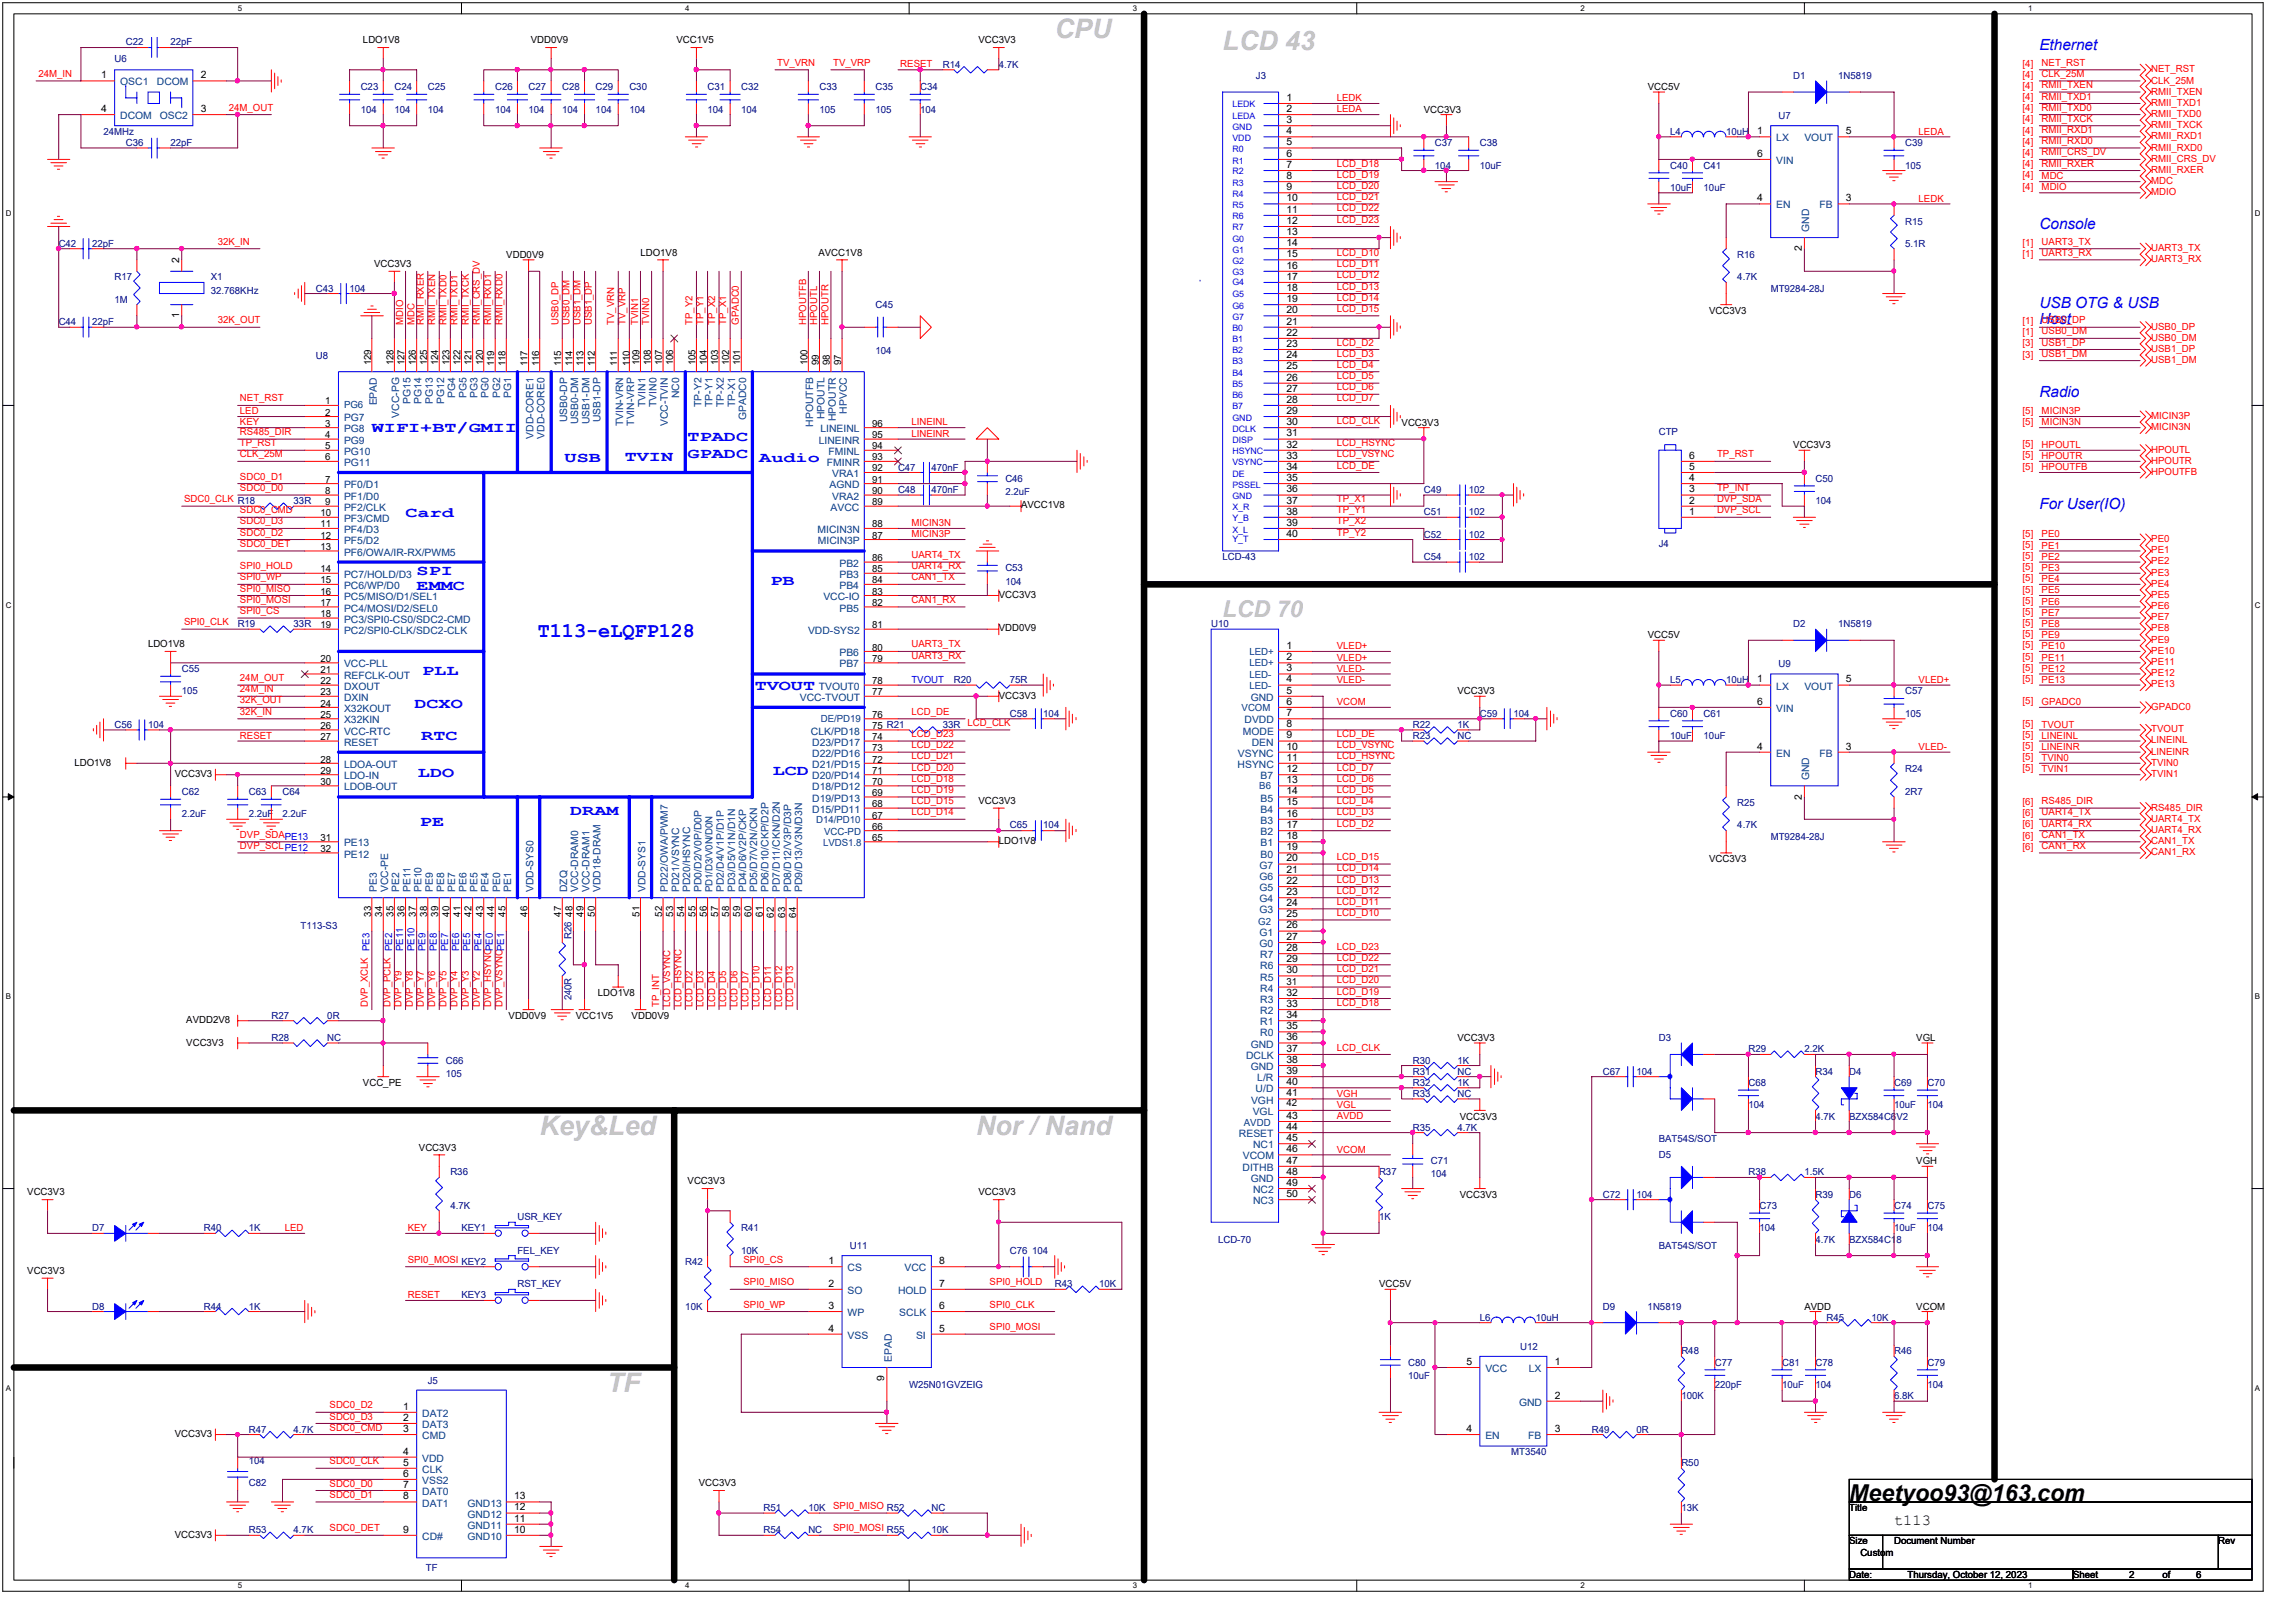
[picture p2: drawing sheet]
<svg xmlns="http://www.w3.org/2000/svg" width="297mm" height="210mm" viewBox="0 0 297 210" stroke-linecap="round" stroke-linejoin="round" font-family="sans-serif">
<defs><g id="words">
<g font-size="3.5" fill="#c0c0c0">
<text x="136.5" y="5">CPU</text>
<text x="158.2" y="6.4">LCD 43</text>
<text x="69.8" y="146.9">Key&amp;Led</text>
<text x="126.3" y="146.9">Nor / Nand</text>
<text x="78.5" y="180.1">TF</text>
</g>
<text font-size="3" fill="#c0c0c0" x="158.2" y="79.8">LCD 70</text>
<text font-size="3" x="239.2" y="194.2">Meetyoo93@163.com</text>
<text font-size="2.7" fill="#00f" x="69.6" y="82.4">T113-eLQFP128</text>
<g font-size="2" fill="#00f">
<text x="263.8" y="6.5">Ethernet</text>
<text x="263.8" y="29.7">Console</text>
<text x="263.8" y="39.8">USB OTG &amp; USB</text>
<text x="263.8" y="41.9">Host</text>
<text x="263.8" y="51.4">Radio</text>
<text x="263.8" y="65.9">For User(IO)</text>
</g>
<text font-size="2" x="245" y="197.4">t113</text>
<g font-size="1.9" fill="#00f">
<text x="48.1" y="55.9">WIFI+BT/GMII</text>
<text x="73" y="59.8">USB</text>
<text x="80.8" y="59.7">TVIN</text>
<text x="89" y="57.1">TPADC</text>
<text x="89" y="59.2">GPADC</text>
<text x="98.2" y="59.8">Audio</text>
<text x="52.5" y="66.9">Card</text>
<text x="53.9" y="74.4">SPI</text>
<text x="53.9" y="76.3">EMMC</text>
<text x="99.7" y="75.7">PB</text>
<text x="54.6" y="87.3">PLL</text>
<text x="97.6" y="89.3">TVOUT</text>
<text x="53.6" y="91.7">DCXO</text>
<text x="54.5" y="95.7">RTC</text>
<text x="54.1" y="100.5">LDO</text>
<text x="100" y="100.3">LCD</text>
<text x="54.3" y="106.9">PE</text>
<text x="73.8" y="105.4">DRAM</text>
</g>
<g font-size="1.3" fill="#000080">
<text x="16.3" y="5.9">C22</text>
<text x="22.1" y="5.9">22pF</text>
<text x="14.8" y="8.1">U6</text>
<text x="46.7" y="11.7">C23</text>
<text x="51" y="11.7">C24</text>
<text x="55.3" y="11.7">C25</text>
<text x="64.1" y="11.7">C26</text>
<text x="68.4" y="11.7">C27</text>
<text x="72.7" y="11.7">C28</text>
<text x="77.1" y="11.7">C29</text>
<text x="81.4" y="11.7">C30</text>
<text x="91.5" y="11.7">C31</text>
<text x="95.9" y="11.7">C32</text>
<text x="106" y="11.7">C33</text>
<text x="113.3" y="11.7">C35</text>
<text x="119.1" y="11.7">C34</text>
<text x="122" y="8.8">R14</text>
<text x="129.2" y="8.8">4.7K</text>
<text x="162.5" y="10.2">J3</text>
<text x="232" y="10.2">D1</text>
<text x="237.8" y="10.2">1N5819</text>
<text x="13.4" y="17.5">24MHz</text>
<text x="46.7" y="14.6">104</text>
<text x="51" y="14.6">104</text>
<text x="55.3" y="14.6">104</text>
<text x="64.1" y="14.6">104</text>
<text x="68.4" y="14.6">104</text>
<text x="72.7" y="14.6">104</text>
<text x="77.1" y="14.6">104</text>
<text x="81.4" y="14.6">104</text>
<text x="91.5" y="14.6">104</text>
<text x="95.9" y="14.6">104</text>
<text x="106" y="14.6">105</text>
<text x="113.3" y="14.6">105</text>
<text x="119.1" y="14.6">104</text>
<text x="216.1" y="17.5">L4</text>
<text x="223.3" y="17.5">10uH</text>
<text x="230.1" y="15.4">U7</text>
<text x="16.3" y="18.9">C36</text>
<text x="22.1" y="18.9">22pF</text>
<text x="185.6" y="18.9">C37</text>
<text x="185.6" y="21.8">104</text>
<text x="191.4" y="18.9">C38</text>
<text x="191.4" y="21.8">10uF</text>
<text x="216.1" y="21.8">C40</text>
<text x="220.4" y="21.8">C41</text>
<text x="246.5" y="18.9">C39</text>
<text x="246.5" y="21.8">105</text>
<text x="216.1" y="24.7">10uF</text>
<text x="220.4" y="24.7">10uF</text>
<text x="246.5" y="29.1">R15</text>
<text x="7.6" y="31.9">C42</text>
<text x="11.9" y="31.9">22pF</text>
<text x="224.8" y="33.4">R16</text>
<text x="246.5" y="31.9">5.1R</text>
<text x="14.8" y="36.3">R17</text>
<text x="14.8" y="39.2">1M</text>
<text x="27.3" y="36.3">X1</text>
<text x="27.3" y="38">32.768KHz</text>
<text x="40.9" y="37.7">C43</text>
<text x="45.2" y="37.7">104</text>
<text x="113.3" y="39.9">C45</text>
<text x="224.8" y="36.3">4.7K</text>
<text x="229.1" y="37.7">MT9284-28J</text>
<text x="7.6" y="42.1">C44</text>
<text x="11.9" y="42.1">22pF</text>
<text x="40.9" y="46.4">U8</text>
<text x="113.3" y="45.8">104</text>
<text x="214.6" y="56.3">CTP</text>
<text x="38" y="65.2">33R</text>
<text x="116.2" y="63.8">C48</text>
<text x="116.2" y="60.9">C47</text>
<text x="120.5" y="63.8">470nF</text>
<text x="120.5" y="60.9">470nF</text>
<text x="130.1" y="62.3">C46</text>
<text x="130.1" y="64.1">2.2uF</text>
<text x="184.2" y="63.8">C49</text>
<text x="190" y="63.8">102</text>
<text x="234.9" y="62.3">C50</text>
<text x="234.9" y="65.2">104</text>
<text x="184.2" y="66.7">C51</text>
<text x="184.2" y="69.6">C52</text>
<text x="190" y="66.7">102</text>
<text x="190" y="69.6">102</text>
<text x="214.6" y="70.8">J4</text>
<text x="130.1" y="73.9">C53</text>
<text x="130.1" y="75.7">104</text>
<text x="158.2" y="72.5">LCD-43</text>
<text x="184.2" y="72.5">C54</text>
<text x="190" y="72.5">102</text>
<text x="30.7" y="81.2">R19</text>
<text x="38" y="81.2">33R</text>
<text x="156.7" y="81.2">U10</text>
<text x="232" y="81.2">D2</text>
<text x="237.8" y="81.2">1N5819</text>
<text x="23.5" y="87">C55</text>
<text x="23.5" y="89.8">105</text>
<text x="123.4" y="88.4">R20</text>
<text x="130.7" y="88.4">75R</text>
<text x="216.1" y="88.4">L5</text>
<text x="223.3" y="88.4">10uH</text>
<text x="230.1" y="86.4">U9</text>
<text x="246.5" y="89.8">C57</text>
<text x="14.8" y="94.2">C56</text>
<text x="19.1" y="94.2">104</text>
<text x="122" y="94.2">33R</text>
<text x="130.7" y="92.7">C58</text>
<text x="135" y="92.7">104</text>
<text x="182.8" y="94.2">R22</text>
<text x="182.8" y="95.6">R23</text>
<text x="188.6" y="94.2">1K</text>
<text x="188.6" y="95.6">NC</text>
<text x="191.4" y="92.7">C59</text>
<text x="195.8" y="92.7">104</text>
<text x="216.1" y="92.7">C60</text>
<text x="216.1" y="95.6">10uF</text>
<text x="220.4" y="92.7">C61</text>
<text x="220.4" y="95.6">10uF</text>
<text x="246.5" y="92.7">105</text>
<text x="246.5" y="100">R24</text>
<text x="23.5" y="102.9">C62</text>
<text x="23.5" y="105.8">2.2uF</text>
<text x="32.2" y="102.9">C63</text>
<text x="32.2" y="105.8">2.2uF</text>
<text x="36.5" y="102.9">C64</text>
<text x="36.5" y="105.8">2.2uF</text>
<text x="130.7" y="107.2">C65</text>
<text x="135" y="107.2">104</text>
<text x="224.8" y="104.3">R25</text>
<text x="224.8" y="107.2">4.7K</text>
<text x="246.5" y="102.9">2R7</text>
<text x="229.1" y="108.7">MT9284-28J</text>
<text x="38.9" y="120.2">T113-S3</text>
<text x="73.9" y="121.5" transform="rotate(-90 73.9 121.5)">R26</text>
<text x="35.1" y="131.8">R27</text>
<text x="42.3" y="131.8">0R</text>
<text x="73.9" y="129.5" transform="rotate(-90 73.9 129.5)">240R</text>
<text x="35.1" y="134.7">R28</text>
<text x="42.3" y="134.7">NC</text>
<text x="57.7" y="137.6">C66</text>
<text x="182.8" y="137.6">R30</text>
<text x="188.6" y="137.6">1K</text>
<text x="214.6" y="134.7">D3</text>
<text x="226.2" y="136.2">R29</text>
<text x="233.4" y="136.2">2.2K</text>
<text x="57.7" y="139.4">105</text>
<text x="182.8" y="140.5">R32</text>
<text x="182.8" y="142">R33</text>
<text x="182.8" y="139.1">R31</text>
<text x="188.6" y="140.5">1K</text>
<text x="188.6" y="142">NC</text>
<text x="188.6" y="139.1">NC</text>
<text x="207.4" y="139.1">C67</text>
<text x="211.7" y="139.1">104</text>
<text x="226.2" y="140.5">C68</text>
<text x="226.2" y="143.4">104</text>
<text x="234.9" y="139.1">R34</text>
<text x="239.2" y="139.1">D4</text>
<text x="245" y="140.5">C69</text>
<text x="245" y="143.4">10uF</text>
<text x="249.4" y="140.5">C70</text>
<text x="249.4" y="143.4">104</text>
<text x="182.8" y="146.3">R35</text>
<text x="188.6" y="146.3">4.7K</text>
<text x="214.6" y="149.9">D5</text>
<text x="214.6" y="147.8">BAT54S/SOT</text>
<text x="234.9" y="144.9">4.7K</text>
<text x="239.2" y="144.9">BZX584C6V2</text>
<text x="58.3" y="152.1">R36</text>
<text x="178.4" y="152.1">R37</text>
<text x="185.1" y="150.6">C71</text>
<text x="185.1" y="152.4">104</text>
<text x="207.4" y="155">C72</text>
<text x="211.7" y="155">104</text>
<text x="226.2" y="152.1">R38</text>
<text x="233.4" y="152.1">1.5K</text>
<text x="234.9" y="155">R39</text>
<text x="239.2" y="155">D6</text>
<text x="11.9" y="159.4">D7</text>
<text x="26.4" y="159.4">R40</text>
<text x="32.2" y="159.4">1K</text>
<text x="58.3" y="156.4">4.7K</text>
<text x="59.7" y="159.4">KEY1</text>
<text x="66.9" y="157.9">USR_KEY</text>
<text x="95.9" y="159.4">R41</text>
<text x="110" y="161.6">U11</text>
<text x="157.6" y="160.8">LCD-70</text>
<text x="178.4" y="157.9">1K</text>
<text x="214.6" y="161.6">BAT54S/SOT</text>
<text x="227.6" y="156.4">C73</text>
<text x="227.6" y="159.4">104</text>
<text x="234.9" y="160.8">4.7K</text>
<text x="239.2" y="160.8">BZX584C18</text>
<text x="245" y="156.4">C74</text>
<text x="245" y="159.4">10uF</text>
<text x="249.4" y="156.4">C75</text>
<text x="249.4" y="159.4">104</text>
<text x="66.9" y="166.6">RST_KEY</text>
<text x="66.9" y="162.2">FEL_KEY</text>
<text x="88.7" y="163.7">R42</text>
<text x="95.9" y="162.2">10K</text>
<text x="130.7" y="162.2">C76 104</text>
<text x="136.5" y="166.6">R43</text>
<text x="142.2" y="166.6">10K</text>
<text x="11.9" y="169.5">D8</text>
<text x="26.4" y="169.5">R44</text>
<text x="32.2" y="169.5">1K</text>
<text x="59.7" y="168">KEY3</text>
<text x="88.7" y="169.5">10K</text>
<text x="191.4" y="170.9">L6</text>
<text x="198.7" y="170.9">10uH</text>
<text x="207.4" y="169.5">D9</text>
<text x="213.2" y="169.5">1N5819</text>
<text x="236.3" y="170.9">R45</text>
<text x="242.1" y="170.9">10K</text>
<text x="55.3" y="179">J5</text>
<text x="117.6" y="179.6">W25N01GVZEIG</text>
<text x="182.2" y="176.7">C80</text>
<text x="182.2" y="178.4">10uF</text>
<text x="196.7" y="174.7">U12</text>
<text x="217.5" y="175.3">R48</text>
<text x="221.8" y="176.7">C77</text>
<text x="221.8" y="179.6">220pF</text>
<text x="230.6" y="176.7">C81</text>
<text x="230.6" y="179.6">10uF</text>
<text x="234.9" y="176.7">C78</text>
<text x="234.9" y="179.6">104</text>
<text x="245" y="175.3">R46</text>
<text x="249.4" y="176.7">C79</text>
<text x="249.4" y="179.6">104</text>
<text x="32.2" y="185.4">R47</text>
<text x="38" y="185.4">4.7K</text>
<text x="205.9" y="185.4">R49</text>
<text x="211.7" y="185.4">0R</text>
<text x="217.5" y="181.1">100K</text>
<text x="245" y="181.1">6.8K</text>
<text x="32.2" y="189.5">104</text>
<text x="195.5" y="188.3">MT3540</text>
<text x="217.5" y="189.8">R50</text>
<text x="32.2" y="192.3">C82</text>
<text x="98.8" y="195.6">R51</text>
<text x="104.6" y="195.6">10K</text>
<text x="120.5" y="195.6">NC</text>
<text x="217.5" y="195.6">13K</text>
<text x="32.2" y="198.4">R53</text>
<text x="38" y="198.4">4.7K</text>
<text x="55.1" y="203.3">TF</text>
<text x="98.8" y="198.4">R54</text>
<text x="104.6" y="198.4">NC</text>
<text x="120.5" y="198.4">10K</text>
</g>
<g font-size="1.3">
<text x="47" y="5.6">LDO1V8</text>
<text x="68.7" y="5.6">VDD0V9</text>
<text x="87.5" y="5.6">VCC1V5</text>
<text x="126.6" y="5.6">VCC3V3</text>
<text x="13.1" y="10.1">1</text>
<text x="26" y="10.1">2</text>
<text x="213.2" y="11.7">VCC5V</text>
<text x="13.1" y="14.5">4</text>
<text x="26" y="14.5">3</text>
<text x="166.4" y="13.1">1</text>
<text x="166.4" y="14.5">2</text>
<text x="166.4" y="15.9">3</text>
<text x="166.4" y="17.4">4</text>
<text x="184.2" y="14.6">VCC3V3</text>
<text x="227.3" y="17.4">1</text>
<text x="238.8" y="17.4">5</text>
<text x="166.4" y="18.8">5</text>
<text x="166.4" y="20.3">6</text>
<text x="166.4" y="21.7">7</text>
<text x="166.4" y="23.2">8</text>
<text x="227.3" y="20.3">6</text>
<text x="166.4" y="24.6">9</text>
<text x="166.4" y="26">10</text>
<text x="166.4" y="27.5">11</text>
<text x="166.4" y="29">12</text>
<text x="227.3" y="26">4</text>
<text x="238.8" y="26">3</text>
<text x="23.2" y="34.1" transform="rotate(-90 23.2 34.1)">2</text>
<text x="48.4" y="34.6">VCC3V3</text>
<text x="65.5" y="33.4">VDD0V9</text>
<text x="82.9" y="33.1">LDO1V8</text>
<text x="105.9" y="33.1">AVCC1V8</text>
<text x="166.4" y="30.4">13</text>
<text x="166.4" y="31.8">14</text>
<text x="166.4" y="33.3">15</text>
<text x="166.4" y="34.8">16</text>
<text x="233.1" y="32.5" transform="rotate(-90 233.1 32.5)">2</text>
<text x="23.2" y="41.2" transform="rotate(-90 23.2 41.2)">1</text>
<text x="166.4" y="36.2">17</text>
<text x="166.4" y="37.6">18</text>
<text x="166.4" y="39.1">19</text>
<text x="166.4" y="40.5">20</text>
<text x="221.1" y="40.6">VCC3V3</text>
<text x="48" y="47.3" transform="rotate(-90 48 47.3)">129</text>
<text x="50.9" y="47.3" transform="rotate(-90 50.9 47.3)">128</text>
<text x="52.3" y="47.3" transform="rotate(-90 52.3 47.3)">127</text>
<text x="53.8" y="47.3" transform="rotate(-90 53.8 47.3)">126</text>
<text x="55.3" y="47.3" transform="rotate(-90 55.3 47.3)">125</text>
<text x="56.7" y="47.3" transform="rotate(-90 56.7 47.3)">124</text>
<text x="58.1" y="47.3" transform="rotate(-90 58.1 47.3)">123</text>
<text x="59.6" y="47.3" transform="rotate(-90 59.6 47.3)">122</text>
<text x="61" y="47.3" transform="rotate(-90 61 47.3)">121</text>
<text x="62.5" y="47.3" transform="rotate(-90 62.5 47.3)">120</text>
<text x="63.9" y="47.4" transform="rotate(-90 63.9 47.4)">119</text>
<text x="65.4" y="47.4" transform="rotate(-90 65.4 47.4)">118</text>
<text x="68.3" y="47.4" transform="rotate(-90 68.3 47.4)">117</text>
<text x="69.7" y="47.4" transform="rotate(-90 69.7 47.4)">116</text>
<text x="72.6" y="47.4" transform="rotate(-90 72.6 47.4)">115</text>
<text x="74.1" y="47.4" transform="rotate(-90 74.1 47.4)">114</text>
<text x="75.5" y="47.4" transform="rotate(-90 75.5 47.4)">113</text>
<text x="77" y="47.4" transform="rotate(-90 77 47.4)">112</text>
<text x="79.9" y="47.4" transform="rotate(-90 79.9 47.4)">111</text>
<text x="81.5" y="47.4" transform="rotate(-90 81.5 47.4)">110</text>
<text x="82.7" y="47.3" transform="rotate(-90 82.7 47.3)">109</text>
<text x="84.2" y="47.3" transform="rotate(-90 84.2 47.3)">108</text>
<text x="85.7" y="47.3" transform="rotate(-90 85.7 47.3)">107</text>
<text x="87.1" y="47.3" transform="rotate(-90 87.1 47.3)">106</text>
<text x="90" y="47.3" transform="rotate(-90 90 47.3)">105</text>
<text x="91.5" y="47.3" transform="rotate(-90 91.5 47.3)">104</text>
<text x="92.9" y="47.3" transform="rotate(-90 92.9 47.3)">103</text>
<text x="94.3" y="47.3" transform="rotate(-90 94.3 47.3)">102</text>
<text x="95.8" y="47.3" transform="rotate(-90 95.8 47.3)">101</text>
<text x="104.5" y="47.3" transform="rotate(-90 104.5 47.3)">100</text>
<text x="105.9" y="47.3" transform="rotate(-90 105.9 47.3)">99</text>
<text x="107.4" y="47.3" transform="rotate(-90 107.4 47.3)">98</text>
<text x="108.8" y="47.3" transform="rotate(-90 108.8 47.3)">97</text>
<text x="166.4" y="42">21</text>
<text x="166.4" y="43.4">22</text>
<text x="166.4" y="44.9">23</text>
<text x="166.4" y="46.3">24</text>
<text x="166.4" y="47.8">25</text>
<text x="42.1" y="52.3">1</text>
<text x="42.1" y="53.8">2</text>
<text x="166.4" y="49.2">26</text>
<text x="166.4" y="50.7">27</text>
<text x="166.4" y="52.1">28</text>
<text x="166.4" y="53.6">29</text>
<text x="42.1" y="55.3">3</text>
<text x="42.1" y="56.7">4</text>
<text x="42.1" y="58.1">5</text>
<text x="42.1" y="59.6">6</text>
<text x="112.8" y="59.6">93</text>
<text x="112.8" y="58.1">94</text>
<text x="112.8" y="56.7">95</text>
<text x="112.8" y="55.3">96</text>
<text x="166.4" y="55">30</text>
<text x="166.4" y="56.5">31</text>
<text x="166.4" y="57.9">32</text>
<text x="166.4" y="59.4">33</text>
<text x="181.3" y="55.1">VCC3V3</text>
<text x="218.5" y="59.4">6</text>
<text x="232" y="58">VCC3V3</text>
<text x="42.1" y="62.5">7</text>
<text x="42.1" y="63.9">8</text>
<text x="42.1" y="65.4">9</text>
<text x="112.8" y="65.4">89</text>
<text x="112.8" y="63.9">90</text>
<text x="112.8" y="62.5">91</text>
<text x="112.8" y="61">92</text>
<text x="132.1" y="65.8">AVCC1V8</text>
<text x="166.4" y="60.8">34</text>
<text x="166.4" y="62.2">35</text>
<text x="166.4" y="63.7">36</text>
<text x="166.4" y="65.2">37</text>
<text x="218.5" y="65.2">2</text>
<text x="218.5" y="63.7">3</text>
<text x="218.5" y="62.2">4</text>
<text x="218.5" y="60.8">5</text>
<text x="41.5" y="66.8">10</text>
<text x="41.5" y="68.3">11</text>
<text x="41.5" y="69.7">12</text>
<text x="41.5" y="71.2">13</text>
<text x="112.8" y="69.7">87</text>
<text x="112.8" y="68.3">88</text>
<text x="166.4" y="66.6">38</text>
<text x="166.4" y="68">39</text>
<text x="166.4" y="69.5">40</text>
<text x="218.5" y="66.6">1</text>
<text x="41.5" y="74.1">14</text>
<text x="41.5" y="75.5">15</text>
<text x="41.5" y="77">16</text>
<text x="112.8" y="77">83</text>
<text x="112.8" y="75.5">84</text>
<text x="112.8" y="74.1">85</text>
<text x="112.8" y="72.6">86</text>
<text x="129.2" y="77.4">VCC3V3</text>
<text x="19.1" y="83.7">LDO1V8</text>
<text x="41.5" y="78.4">17</text>
<text x="41.5" y="79.9">18</text>
<text x="41.5" y="81.3">19</text>
<text x="112.8" y="81.3">81</text>
<text x="112.8" y="78.4">82</text>
<text x="129.2" y="81.7">VDD0V9</text>
<text x="166.4" y="84">1</text>
<text x="213.2" y="82.6">VCC5V</text>
<text x="41.5" y="85.7">20</text>
<text x="41.5" y="87.1">21</text>
<text x="41.5" y="88.5">22</text>
<text x="41.5" y="90">23</text>
<text x="112.8" y="90">77</text>
<text x="112.8" y="88.5">78</text>
<text x="112.8" y="85.7">79</text>
<text x="112.8" y="84.2">80</text>
<text x="166.4" y="85.4">2</text>
<text x="166.4" y="86.9">3</text>
<text x="166.4" y="88.3">4</text>
<text x="166.4" y="89.8">5</text>
<text x="188.6" y="89.8">VCC3V3</text>
<text x="227.3" y="88.3">1</text>
<text x="238.8" y="88.3">5</text>
<text x="41.5" y="91.5">24</text>
<text x="41.5" y="92.9">25</text>
<text x="41.5" y="94.3">26</text>
<text x="41.5" y="95.8">27</text>
<text x="112.8" y="95.8">74</text>
<text x="112.8" y="94.3">75 R21</text>
<text x="112.8" y="92.9">76</text>
<text x="129.2" y="90.4">VCC3V3</text>
<text x="166.4" y="92.7">7</text>
<text x="166.4" y="91.2">6</text>
<text x="166.4" y="94.1">8</text>
<text x="166.4" y="95.6">9</text>
<text x="227.3" y="91.2">6</text>
<text x="9.6" y="99.1">LDO1V8</text>
<text x="22.6" y="100.6">VCC3V3</text>
<text x="41.5" y="98.7">28</text>
<text x="41.5" y="100.1">29</text>
<text x="41.5" y="101.6">30</text>
<text x="112.8" y="101.6">70</text>
<text x="112.8" y="100.1">71</text>
<text x="112.8" y="98.7">72</text>
<text x="112.8" y="97.2">73</text>
<text x="166.4" y="99.9">12</text>
<text x="166.4" y="101.4">13</text>
<text x="166.4" y="98.4">11</text>
<text x="166.4" y="97">10</text>
<text x="227.3" y="97">4</text>
<text x="238.8" y="97">3</text>
<text x="112.8" y="105.9">67</text>
<text x="112.8" y="107.4">66</text>
<text x="112.8" y="104.5">68</text>
<text x="112.8" y="103">69</text>
<text x="126.6" y="104">VCC3V3</text>
<text x="166.4" y="102.8">14</text>
<text x="166.4" y="104.2">15</text>
<text x="166.4" y="105.7">16</text>
<text x="166.4" y="107.2">17</text>
<text x="233.1" y="103.5" transform="rotate(-90 233.1 103.5)">2</text>
<text x="41.5" y="108.8">31</text>
<text x="41.5" y="110.3">32</text>
<text x="112.8" y="108.8">65</text>
<text x="129.2" y="109.2">LDO1V8</text>
<text x="166.4" y="108.6">18</text>
<text x="166.4" y="110">19</text>
<text x="166.4" y="111.5">20</text>
<text x="166.4" y="112.9">21</text>
<text x="221.1" y="111.6">VCC3V3</text>
<text x="48" y="118.6" transform="rotate(-90 48 118.6)">33</text>
<text x="49.5" y="118.6" transform="rotate(-90 49.5 118.6)">34</text>
<text x="50.9" y="118.6" transform="rotate(-90 50.9 118.6)">35</text>
<text x="52.3" y="118.6" transform="rotate(-90 52.3 118.6)">36</text>
<text x="53.8" y="118.6" transform="rotate(-90 53.8 118.6)">37</text>
<text x="55.3" y="118.6" transform="rotate(-90 55.3 118.6)">38</text>
<text x="56.7" y="118.6" transform="rotate(-90 56.7 118.6)">39</text>
<text x="58.1" y="118.6" transform="rotate(-90 58.1 118.6)">40</text>
<text x="59.6" y="118.6" transform="rotate(-90 59.6 118.6)">41</text>
<text x="61" y="118.6" transform="rotate(-90 61 118.6)">42</text>
<text x="62.5" y="118.6" transform="rotate(-90 62.5 118.6)">43</text>
<text x="63.9" y="118.6" transform="rotate(-90 63.9 118.6)">44</text>
<text x="65.4" y="118.6" transform="rotate(-90 65.4 118.6)">45</text>
<text x="68.3" y="118.6" transform="rotate(-90 68.3 118.6)">46</text>
<text x="72.6" y="118.6" transform="rotate(-90 72.6 118.6)">47</text>
<text x="74.1" y="118.6" transform="rotate(-90 74.1 118.6)">48</text>
<text x="75.5" y="118.6" transform="rotate(-90 75.5 118.6)">49</text>
<text x="77" y="118.6" transform="rotate(-90 77 118.6)">50</text>
<text x="82.7" y="118.6" transform="rotate(-90 82.7 118.6)">51</text>
<text x="85.7" y="118.6" transform="rotate(-90 85.7 118.6)">52</text>
<text x="87.1" y="118.6" transform="rotate(-90 87.1 118.6)">53</text>
<text x="88.5" y="118.6" transform="rotate(-90 88.5 118.6)">54</text>
<text x="90" y="118.6" transform="rotate(-90 90 118.6)">55</text>
<text x="91.5" y="118.6" transform="rotate(-90 91.5 118.6)">56</text>
<text x="92.9" y="118.6" transform="rotate(-90 92.9 118.6)">57</text>
<text x="94.3" y="118.6" transform="rotate(-90 94.3 118.6)">58</text>
<text x="95.8" y="118.6" transform="rotate(-90 95.8 118.6)">59</text>
<text x="97.2" y="118.6" transform="rotate(-90 97.2 118.6)">60</text>
<text x="98.7" y="118.6" transform="rotate(-90 98.7 118.6)">61</text>
<text x="100.1" y="118.8" transform="rotate(-90 100.1 118.8)">62</text>
<text x="101.6" y="118.8" transform="rotate(-90 101.6 118.8)">63</text>
<text x="103" y="118.8" transform="rotate(-90 103 118.8)">64</text>
<text x="166.4" y="114.4">22</text>
<text x="166.4" y="115.8">23</text>
<text x="166.4" y="117.3">24</text>
<text x="166.4" y="118.7">25</text>
<text x="166.4" y="120.2">26</text>
<text x="166.4" y="121.6">27</text>
<text x="166.4" y="123.1">28</text>
<text x="166.4" y="124.5">29</text>
<text x="166.4" y="126">30</text>
<text x="65.8" y="131.8">VDD0V9</text>
<text x="74.5" y="131.8">VCC1V5</text>
<text x="77.4" y="128.9">LDO1V8</text>
<text x="81.7" y="131.8">VDD0V9</text>
<text x="166.4" y="127.5">31</text>
<text x="166.4" y="128.9">32</text>
<text x="166.4" y="130.3">33</text>
<text x="166.4" y="131.8">34</text>
<text x="24.1" y="132.4">AVDD2V8</text>
<text x="24.1" y="135.3">VCC3V3</text>
<text x="166.4" y="136.1">37</text>
<text x="166.4" y="133.2">35</text>
<text x="166.4" y="134.6">36</text>
<text x="166.4" y="137.6">38</text>
<text x="188.6" y="134.7">VCC3V3</text>
<text x="247.9" y="134.7">VGL</text>
<text x="47" y="140.5">VCC_PE</text>
<text x="166.4" y="139">39</text>
<text x="166.4" y="141.9">41</text>
<text x="166.4" y="140.4">40</text>
<text x="166.4" y="143.1">42</text>
<text x="54.2" y="148.9">VCC3V3</text>
<text x="166.4" y="147.7">45</text>
<text x="166.4" y="144.8">43</text>
<text x="166.4" y="149.1">46</text>
<text x="166.4" y="146.2">44</text>
<text x="188.9" y="144.9">VCC3V3</text>
<text x="3.5" y="154.7">VCC3V3</text>
<text x="89" y="153.3">VCC3V3</text>
<text x="126.6" y="154.7">VCC3V3</text>
<text x="166.4" y="153.5">49</text>
<text x="166.4" y="154.9">50</text>
<text x="166.4" y="150.6">47</text>
<text x="166.4" y="152">48</text>
<text x="188.9" y="155">VCC3V3</text>
<text x="247.9" y="150.6">VGH</text>
<text x="3.5" y="164.9">VCC3V3</text>
<text x="107.2" y="163.6">1</text>
<text x="107.2" y="166.5">2</text>
<text x="121.5" y="166.5">7</text>
<text x="121.5" y="163.6">8</text>
<text x="178.4" y="166.6">VCC5V</text>
<text x="107.2" y="169.4">3</text>
<text x="107.2" y="172.3">4</text>
<text x="121.5" y="172.3">5</text>
<text x="121.5" y="169.4">6</text>
<text x="233.4" y="169.5">AVDD</text>
<text x="247.9" y="169.5">VCOM</text>
<text x="114.4" y="178.7" transform="rotate(-90 114.4 178.7)">9</text>
<text x="189.7" y="176.6">5</text>
<text x="201.1" y="176.6">1</text>
<text x="22.6" y="186">VCC3V3</text>
<text x="52.2" y="182.4">1</text>
<text x="52.2" y="183.9">2</text>
<text x="52.2" y="185.3">3</text>
<text x="189.7" y="185.3">4</text>
<text x="201.1" y="185.3">3</text>
<text x="201.1" y="181">2</text>
<text x="52.2" y="188.2">4</text>
<text x="52.2" y="189.7">5</text>
<text x="52.2" y="191.1">6</text>
<text x="52.2" y="192.5">7</text>
<text x="52.2" y="194">8</text>
<text x="66.5" y="196.9">11</text>
<text x="66.5" y="195.5">12</text>
<text x="66.5" y="194">13</text>
<text x="90.4" y="192.3">VCC3V3</text>
<text x="239.2" y="195.6">Title</text>
<text x="22.6" y="199">VCC3V3</text>
<text x="52.2" y="198.3">9</text>
<text x="66.5" y="198.3">10</text>
<text x="239.2" y="199.9">Size</text>
<text x="240.7" y="201.3">Custom</text>
<text x="245" y="199.9">Document Number</text>
<text x="287" y="199.9">Rev</text>
<text x="239.2" y="204.2">Date:</text>
<text x="246.8" y="204.2">Thursday, October 12, 2023</text>
<text x="268.2" y="204.2">Sheet</text>
<text x="275.4" y="204.2">2</text>
<text x="279.8" y="204.2">of</text>
<text x="284.1" y="204.2">6</text>
</g>
<g font-size="1.3" fill="#f00">
<text x="5" y="10">24M_IN</text>
<text x="100.6" y="8.5">TV_VRN</text>
<text x="107.8" y="8.5">TV_VRP</text>
<text x="116.5" y="8.7">RESET</text>
<text x="261.7" y="8.6">[4]</text>
<text x="261.7" y="10.1">[4]</text>
<text x="261.7" y="11.5">[4]</text>
<text x="264.1" y="8.5">NET_RST</text>
<text x="264.1" y="10">CLK_25M</text>
<text x="264.1" y="11.4">RMII_TXEN</text>
<text x="278.3" y="9.3">NET_RST</text>
<text x="278.3" y="10.8">CLK_25M</text>
<text x="29.6" y="14.3">24M_OUT</text>
<text x="172.9" y="13.1">LEDK</text>
<text x="172.9" y="14.5">LEDA</text>
<text x="248.2" y="17.4">LEDA</text>
<text x="261.7" y="13">[4]</text>
<text x="261.7" y="14.4">[4]</text>
<text x="261.7" y="15.8">[4]</text>
<text x="261.7" y="17.3">[4]</text>
<text x="264.1" y="12.9">RMII_TXD1</text>
<text x="264.1" y="14.3">RMII_TXD0</text>
<text x="264.1" y="15.8">RMII_TXCK</text>
<text x="264.1" y="17.2">RMII_RXD1</text>
<text x="278.3" y="12.2">RMII_TXEN</text>
<text x="278.3" y="13.7">RMII_TXD1</text>
<text x="278.3" y="15.1">RMII_TXD0</text>
<text x="278.3" y="16.6">RMII_TXCK</text>
<text x="172.9" y="21.6">LCD_D18</text>
<text x="172.9" y="23">LCD_D19</text>
<text x="261.7" y="18.8">[4]</text>
<text x="261.7" y="20.2">[4]</text>
<text x="261.7" y="21.6">[4]</text>
<text x="261.7" y="23.1">[4]</text>
<text x="264.1" y="18.6">RMII_RXD0</text>
<text x="264.1" y="20.1">RMII_CRS_DV</text>
<text x="264.1" y="21.6">RMII_RXER</text>
<text x="264.1" y="23.2">MDC</text>
<text x="278.3" y="18">RMII_RXD1</text>
<text x="278.3" y="19.5">RMII_RXD0</text>
<text x="278.3" y="20.9">RMII_CRS_DV</text>
<text x="278.3" y="22.4">RMII_RXER</text>
<text x="278.3" y="23.8">MDC</text>
<text x="172.9" y="24.4">LCD_D20</text>
<text x="172.9" y="25.9">LCD_D21</text>
<text x="172.9" y="27.4">LCD_D22</text>
<text x="172.9" y="28.8">LCD_D23</text>
<text x="248.2" y="26.1">LEDK</text>
<text x="261.7" y="24.6">[4]</text>
<text x="264.1" y="24.7">MDIO</text>
<text x="278.3" y="25.3">MDIO</text>
<text x="28.2" y="31.7">32K_IN</text>
<text x="172.9" y="33.1">LCD_D10</text>
<text x="172.9" y="34.6">LCD_D11</text>
<text x="261.7" y="31.8">[1]</text>
<text x="261.7" y="33.2">[1]</text>
<text x="264.1" y="31.7">UART3_TX</text>
<text x="264.1" y="33.1">UART3_RX</text>
<text x="278.3" y="32.5">UART3_TX</text>
<text x="278.3" y="34">UART3_RX</text>
<text x="28.2" y="41.8">32K_OUT</text>
<text x="172.9" y="36">LCD_D12</text>
<text x="172.9" y="37.5">LCD_D13</text>
<text x="172.9" y="38.9">LCD_D14</text>
<text x="172.9" y="40.4">LCD_D15</text>
<text x="261.7" y="41.9">[1]</text>
<text x="264.1" y="41.8">USB0_DP</text>
<text x="52.2" y="42.1" transform="rotate(-90 52.2 42.1)">MDIO</text>
<text x="53.6" y="42.1" transform="rotate(-90 53.6 42.1)">MDC</text>
<text x="54.8" y="42.1" transform="rotate(-90 54.8 42.1)">RMII_RXER</text>
<text x="56.3" y="42.1" transform="rotate(-90 56.3 42.1)">RMII_TXEN</text>
<text x="57.8" y="42.1" transform="rotate(-90 57.8 42.1)">RMII_TXD0</text>
<text x="59.2" y="42.1" transform="rotate(-90 59.2 42.1)">RMII_TXD1</text>
<text x="60.6" y="42.1" transform="rotate(-90 60.6 42.1)">RMII_TXCK</text>
<text x="62.1" y="42.1" transform="rotate(-90 62.1 42.1)">RMII_CRS_DV</text>
<text x="63.6" y="42.1" transform="rotate(-90 63.6 42.1)">RMII_RXD1</text>
<text x="65" y="42.1" transform="rotate(-90 65 42.1)">RMII_RXD0</text>
<text x="72.2" y="42.1" transform="rotate(-90 72.2 42.1)">USB0_DP</text>
<text x="73.7" y="42.1" transform="rotate(-90 73.7 42.1)">USB0_DM</text>
<text x="75.1" y="42.1" transform="rotate(-90 75.1 42.1)">USB1_DM</text>
<text x="76.6" y="42.1" transform="rotate(-90 76.6 42.1)">USB1_DP</text>
<text x="79.5" y="42.1" transform="rotate(-90 79.5 42.1)">TV_VRN</text>
<text x="80.9" y="42.1" transform="rotate(-90 80.9 42.1)">TV_VRP</text>
<text x="82.6" y="42.1" transform="rotate(-90 82.6 42.1)">TVIN1</text>
<text x="84" y="42.1" transform="rotate(-90 84 42.1)">TVIN0</text>
<text x="89.6" y="42.1" transform="rotate(-90 89.6 42.1)">TP_Y2</text>
<text x="91" y="42.1" transform="rotate(-90 91 42.1)">TP_Y1</text>
<text x="92.5" y="42.1" transform="rotate(-90 92.5 42.1)">TP_X2</text>
<text x="94" y="42.1" transform="rotate(-90 94 42.1)">TP_X1</text>
<text x="95.6" y="42.1" transform="rotate(-90 95.6 42.1)">GPADC0</text>
<text x="104.3" y="42.1" transform="rotate(-90 104.3 42.1)">HPOUTFB</text>
<text x="105.7" y="42.1" transform="rotate(-90 105.7 42.1)">HPOUTL</text>
<text x="107.2" y="42.1" transform="rotate(-90 107.2 42.1)">HPOUTR</text>
<text x="172.9" y="44.7">LCD_D2</text>
<text x="172.9" y="46.2">LCD_D3</text>
<text x="172.9" y="47.6">LCD_D4</text>
<text x="261.7" y="43.4">[1]</text>
<text x="261.7" y="44.8">[3]</text>
<text x="261.7" y="46.3">[3]</text>
<text x="264.1" y="43.3">USB0_DM</text>
<text x="264.1" y="44.7">USB1_DP</text>
<text x="264.1" y="46.2">USB1_DM</text>
<text x="278.3" y="42.6">USB0_DP</text>
<text x="278.3" y="44.1">USB0_DM</text>
<text x="278.3" y="45.5">USB1_DP</text>
<text x="278.3" y="47">USB1_DM</text>
<text x="31" y="52">NET_RST</text>
<text x="31" y="53.6">LED</text>
<text x="172.9" y="49.1">LCD_D5</text>
<text x="172.9" y="50.5">LCD_D6</text>
<text x="172.9" y="52">LCD_D7</text>
<text x="261.7" y="53.5">[5]</text>
<text x="264.1" y="53.6">MICIN3P</text>
<text x="31" y="57.8">TP_RST</text>
<text x="31" y="59.2">CLK_25M</text>
<text x="31" y="56.3">RS485_DIR</text>
<text x="31" y="55">KEY</text>
<text x="117.9" y="56.5">LINEINR</text>
<text x="117.9" y="55">LINEINL</text>
<text x="172.9" y="54.8">LCD_CLK</text>
<text x="172.9" y="57.8">LCD_HSYNC</text>
<text x="172.9" y="59.2">LCD_VSYNC</text>
<text x="222.1" y="59.2">TP_RST</text>
<text x="261.7" y="55">[5]</text>
<text x="261.7" y="57.8">[5]</text>
<text x="261.7" y="59.3">[5]</text>
<text x="264.1" y="55">MICIN3N</text>
<text x="264.1" y="58">HPOUTL</text>
<text x="264.1" y="59.4">HPOUTR</text>
<text x="278.3" y="54.2">MICIN3P</text>
<text x="278.3" y="55.7">MICIN3N</text>
<text x="278.3" y="58.6">HPOUTL</text>
<text x="23.8" y="65">SDC0_CLK R18</text>
<text x="31" y="62.1">SDC0_D1</text>
<text x="31" y="63.6">SDC0_D0</text>
<text x="172.9" y="60.6">LCD_DE</text>
<text x="172.9" y="65">TP_X1</text>
<text x="222.1" y="63.6">TP_INT</text>
<text x="222.1" y="65">DVP_SDA</text>
<text x="261.7" y="60.8">[5]</text>
<text x="264.1" y="60.8">HPOUTFB</text>
<text x="278.3" y="60">HPOUTR</text>
<text x="278.3" y="61.5">HPOUTFB</text>
<text x="31" y="69.3">SDC0_D2</text>
<text x="31" y="67.9">SDC0_D3</text>
<text x="31" y="66.4">SDC0_CMD</text>
<text x="31" y="70.8">SDC0_DET</text>
<text x="117.9" y="69.5">MICIN3P</text>
<text x="117.9" y="68.1">MICIN3N</text>
<text x="172.9" y="66.4">TP_Y1</text>
<text x="172.9" y="67.9">TP_X2</text>
<text x="172.9" y="69.3">TP_Y2</text>
<text x="222.1" y="66.4">DVP_SCL</text>
<text x="261.7" y="69.4">[5]</text>
<text x="261.7" y="70.9">[5]</text>
<text x="264.1" y="69.5">PE0</text>
<text x="264.1" y="71">PE1</text>
<text x="278.3" y="70.2">PE0</text>
<text x="278.3" y="71.6">PE1</text>
<text x="31" y="73.7">SPI0_HOLD</text>
<text x="31" y="75.1">SPI0_WP</text>
<text x="31" y="76.6">SPI0_MISO</text>
<text x="117.9" y="72.2">UART4_TX</text>
<text x="117.9" y="73.7">UART4_RX</text>
<text x="117.9" y="75.1">CAN1_TX</text>
<text x="261.7" y="72.3">[5]</text>
<text x="261.7" y="73.8">[5]</text>
<text x="261.7" y="75.2">[5]</text>
<text x="261.7" y="76.7">[5]</text>
<text x="264.1" y="72.4">PE2</text>
<text x="264.1" y="73.9">PE3</text>
<text x="264.1" y="75.3">PE4</text>
<text x="264.1" y="76.8">PE5</text>
<text x="278.3" y="73">PE2</text>
<text x="278.3" y="74.5">PE3</text>
<text x="278.3" y="76">PE4</text>
<text x="278.3" y="77.4">PE5</text>
<text x="23.8" y="80.9">SPI0_CLK</text>
<text x="31" y="78">SPI0_MOSI</text>
<text x="31" y="79.5">SPI0_CS</text>
<text x="117.9" y="78">CAN1_RX</text>
<text x="117.9" y="83.8">UART3_TX</text>
<text x="261.7" y="78.1">[5]</text>
<text x="261.7" y="79.6">[5]</text>
<text x="261.7" y="81">[5]</text>
<text x="261.7" y="82.5">[5]</text>
<text x="261.7" y="83.9">[5]</text>
<text x="264.1" y="78.2">PE6</text>
<text x="264.1" y="79.7">PE7</text>
<text x="264.1" y="81.1">PE8</text>
<text x="264.1" y="82.6">PE9</text>
<text x="278.3" y="78.8">PE6</text>
<text x="278.3" y="80.3">PE7</text>
<text x="278.3" y="81.7">PE8</text>
<text x="278.3" y="83.2">PE9</text>
<text x="31" y="88.2">24M_OUT</text>
<text x="31" y="89.6">24M_IN</text>
<text x="117.9" y="85.3">UART3_RX</text>
<text x="172.9" y="84">VLED+</text>
<text x="172.9" y="85.5">VLED+</text>
<text x="172.9" y="86.9">VLED-</text>
<text x="172.9" y="88.4">VLED-</text>
<text x="248.2" y="88.4">VLED+</text>
<text x="261.7" y="85.4">[5]</text>
<text x="261.7" y="86.8">[5]</text>
<text x="261.7" y="88.2">[5]</text>
<text x="264.1" y="84">PE10</text>
<text x="264.1" y="85.5">PE11</text>
<text x="264.1" y="86.9">PE12</text>
<text x="264.1" y="88.4">PE13</text>
<text x="278.3" y="84.6">PE10</text>
<text x="278.3" y="86.1">PE11</text>
<text x="278.3" y="87.5">PE12</text>
<text x="278.3" y="89">PE13</text>
<text x="31" y="95.6">RESET</text>
<text x="31" y="91">32K_OUT</text>
<text x="31" y="92.5">32K_IN</text>
<text x="117.9" y="95.4">LCD_D23</text>
<text x="117.9" y="92.5">LCD_DE</text>
<text x="125.2" y="94">LCD_CLK</text>
<text x="172.9" y="91.2">VCOM</text>
<text x="172.9" y="95.4">LCD_DE</text>
<text x="261.7" y="94">[5]</text>
<text x="261.7" y="95.5">[5]</text>
<text x="261.7" y="91.2">[5]</text>
<text x="264.1" y="94.2">TVOUT</text>
<text x="264.1" y="95.6">LINEINL</text>
<text x="264.1" y="91.2">GPADC0</text>
<text x="278.3" y="94.8">TVOUT</text>
<text x="278.3" y="91.9">GPADC0</text>
<text x="117.9" y="101.2">LCD_D18</text>
<text x="117.9" y="99.8">LCD_D20</text>
<text x="117.9" y="98.3">LCD_D21</text>
<text x="117.9" y="96.8">LCD_D22</text>
<text x="172.9" y="96.8">LCD_VSYNC</text>
<text x="172.9" y="98.3">LCD_HSYNC</text>
<text x="172.9" y="99.8">LCD_D7</text>
<text x="172.9" y="101.2">LCD_D6</text>
<text x="248.2" y="97">VLED-</text>
<text x="261.7" y="97">[5]</text>
<text x="261.7" y="98.4">[5]</text>
<text x="261.7" y="99.8">[5]</text>
<text x="264.1" y="97">LINEINR</text>
<text x="264.1" y="98.5">TVIN0</text>
<text x="264.1" y="100">TVIN1</text>
<text x="278.3" y="96.2">LINEINL</text>
<text x="278.3" y="97.7">LINEINR</text>
<text x="278.3" y="99.1">TVIN0</text>
<text x="278.3" y="100.6">TVIN1</text>
<text x="117.9" y="104.1">LCD_D15</text>
<text x="117.9" y="102.6">LCD_D19</text>
<text x="117.9" y="105.5">LCD_D14</text>
<text x="172.9" y="102.6">LCD_D5</text>
<text x="172.9" y="104.1">LCD_D4</text>
<text x="172.9" y="105.5">LCD_D3</text>
<text x="172.9" y="107">LCD_D2</text>
<text x="261.7" y="105.6">[6]</text>
<text x="261.7" y="107.1">[6]</text>
<text x="261.7" y="104.2">[6]</text>
<text x="264.1" y="105.5">UART4_TX</text>
<text x="264.1" y="107">UART4_RX</text>
<text x="264.1" y="104.1">RS485_DIR</text>
<text x="278.3" y="106.4">UART4_TX</text>
<text x="278.3" y="107.8">UART4_RX</text>
<text x="278.3" y="104.9">RS485_DIR</text>
<text x="31" y="109.9">DVP_SCLPE12</text>
<text x="31" y="108.4">DVP_SDAPE13</text>
<text x="172.9" y="111.3">LCD_D15</text>
<text x="172.9" y="112.7">LCD_D14</text>
<text x="261.7" y="108.5">[6]</text>
<text x="261.7" y="110">[6]</text>
<text x="264.1" y="108.4">CAN1_TX</text>
<text x="264.1" y="109.9">CAN1_RX</text>
<text x="278.3" y="109.2">CAN1_TX</text>
<text x="278.3" y="110.7">CAN1_RX</text>
<text x="172.9" y="114.2">LCD_D13</text>
<text x="172.9" y="115.7">LCD_D12</text>
<text x="172.9" y="117.1">LCD_D11</text>
<text x="172.9" y="118.5">LCD_D10</text>
<text x="172.9" y="122.9">LCD_D23</text>
<text x="172.9" y="124.3">LCD_D22</text>
<text x="172.9" y="125.8">LCD_D21</text>
<text x="47.6" y="130.4" transform="rotate(-90 47.6 130.4)">DVP_XCLK PE3</text>
<text x="50.5" y="130.4" transform="rotate(-90 50.5 130.4)">DVP_PCLK PE2</text>
<text x="52" y="130.4" transform="rotate(-90 52 130.4)">DVP_Y9</text>
<text x="53.4" y="130.4" transform="rotate(-90 53.4 130.4)">DVP_Y8</text>
<text x="54.8" y="130.4" transform="rotate(-90 54.8 130.4)">DVP_Y7</text>
<text x="56.3" y="130.4" transform="rotate(-90 56.3 130.4)">DVP_Y6</text>
<text x="57.8" y="130.4" transform="rotate(-90 57.8 130.4)">DVP_Y5</text>
<text x="59.2" y="130.4" transform="rotate(-90 59.2 130.4)">DVP_Y4</text>
<text x="60.6" y="130.4" transform="rotate(-90 60.6 130.4)">DVP_Y3</text>
<text x="62.1" y="130.4" transform="rotate(-90 62.1 130.4)">DVP_Y2</text>
<text x="63.6" y="130.4" transform="rotate(-90 63.6 130.4)">DVP_HSYNCPE0</text>
<text x="65" y="130.4" transform="rotate(-90 65 130.4)">DVP_VSYNCPE1</text>
<text x="85.3" y="130.4" transform="rotate(-90 85.3 130.4)">TP_INT</text>
<text x="86.7" y="130.4" transform="rotate(-90 86.7 130.4)">LCD_VSYNC</text>
<text x="88.2" y="130.4" transform="rotate(-90 88.2 130.4)">LCD_HSYNC</text>
<text x="89.6" y="130.4" transform="rotate(-90 89.6 130.4)">LCD_D2</text>
<text x="91" y="130.4" transform="rotate(-90 91 130.4)">LCD_D3</text>
<text x="92.5" y="130.4" transform="rotate(-90 92.5 130.4)">LCD_D4</text>
<text x="94" y="130.4" transform="rotate(-90 94 130.4)">LCD_D5</text>
<text x="95.4" y="130.4" transform="rotate(-90 95.4 130.4)">LCD_D6</text>
<text x="96.8" y="130.4" transform="rotate(-90 96.8 130.4)">LCD_D7</text>
<text x="98.3" y="130.4" transform="rotate(-90 98.3 130.4)">LCD_D10</text>
<text x="99.8" y="130.4" transform="rotate(-90 99.8 130.4)">LCD_D11</text>
<text x="101.2" y="130.4" transform="rotate(-90 101.2 130.4)">LCD_D12</text>
<text x="102.6" y="130.4" transform="rotate(-90 102.6 130.4)">LCD_D13</text>
<text x="172.9" y="127.2">LCD_D20</text>
<text x="172.9" y="128.7">LCD_D19</text>
<text x="172.9" y="130.1">LCD_D18</text>
<text x="172.9" y="135.9">LCD_CLK</text>
<text x="172.9" y="141.9">VGH</text>
<text x="172.9" y="143.4">VGL</text>
<text x="172.9" y="144.8">AVDD</text>
<text x="172.9" y="149.2">VCOM</text>
<text x="36.8" y="159.3">LED</text>
<text x="52.8" y="159.3">KEY</text>
<text x="52.8" y="163.4">SPI0_MOSI KEY2</text>
<text x="52.8" y="168">RESET</text>
<text x="96.2" y="163.4">SPI0_CS</text>
<text x="96.2" y="166.3">SPI0_MISO</text>
<text x="128" y="166.3">SPI0_HOLD</text>
<text x="96.2" y="169.2">SPI0_WP</text>
<text x="128" y="169.2">SPI0_CLK</text>
<text x="128" y="172.1">SPI0_MOSI</text>
<text x="42.6" y="182.3">SDC0_D2</text>
<text x="42.6" y="183.7">SDC0_D3</text>
<text x="42.6" y="185.1">SDC0_CMD</text>
<text x="42.6" y="189.5">SDC0_CLK</text>
<text x="42.6" y="192.4">SDC0_D0</text>
<text x="42.6" y="193.9">SDC0_D1</text>
<text x="107.8" y="195.3">SPI0_MISO R52</text>
<text x="42.6" y="198.2">SDC0_DET</text>
<text x="107.8" y="198.2">SPI0_MOSI R55</text>
</g>
<g font-size="1.3" fill="#004080">
<text x="15.6" y="11.1">OSC1</text>
<text x="20.3" y="11.1">DCOM</text>
<text x="15.6" y="15.4">DCOM</text>
<text x="20.7" y="15.4">OSC2</text>
<text x="229.8" y="18.3">LX</text>
<text x="229.8" y="21.2">VIN</text>
<text x="233.4" y="18.3">VOUT</text>
<text x="229.8" y="27">EN</text>
<text x="235.4" y="27">FB</text>
<text x="234.1" y="30" transform="rotate(-90 234.1 30)">GND</text>
<text x="44.5" y="52.8">PG6</text>
<text x="48.7" y="52.5" transform="rotate(-90 48.7 52.5)">EPAD</text>
<text x="53.1" y="52.3" transform="rotate(-90 53.1 52.3)">PG15</text>
<text x="54.5" y="52.3" transform="rotate(-90 54.5 52.3)">PG14</text>
<text x="56" y="52.3" transform="rotate(-90 56 52.3)">PG13</text>
<text x="57.5" y="52.3" transform="rotate(-90 57.5 52.3)">PG12</text>
<text x="58.9" y="51.5" transform="rotate(-90 58.9 51.5)">PG4</text>
<text x="60.3" y="51.5" transform="rotate(-90 60.3 51.5)">PG5</text>
<text x="61.8" y="51.5" transform="rotate(-90 61.8 51.5)">PG3</text>
<text x="63.2" y="51.5" transform="rotate(-90 63.2 51.5)">PG0</text>
<text x="64.7" y="51.5" transform="rotate(-90 64.7 51.5)">PG2</text>
<text x="66.1" y="51.5" transform="rotate(-90 66.1 51.5)">PG1</text>
<text x="83.5" y="52.6" transform="rotate(-90 83.5 52.6)">TVIN1</text>
<text x="84.9" y="52.6" transform="rotate(-90 84.9 52.6)">TVIN0</text>
<text x="87.9" y="51.5" transform="rotate(-90 87.9 51.5)">NC0</text>
<text x="90.7" y="52.6" transform="rotate(-90 90.7 52.6)">TP-Y2</text>
<text x="92.2" y="52.6" transform="rotate(-90 92.2 52.6)">TP-Y1</text>
<text x="93.7" y="52.6" transform="rotate(-90 93.7 52.6)">TP-X2</text>
<text x="95.1" y="52.6" transform="rotate(-90 95.1 52.6)">TP-X1</text>
<text x="109.6" y="53.5" transform="rotate(-90 109.6 53.5)">HPVCC</text>
<text x="44.5" y="54.5">PG7</text>
<text x="44.5" y="55.9">PG8</text>
<text x="44.5" y="57.4">PG9</text>
<text x="44.5" y="58.9">PG10</text>
<text x="51.7" y="54.1" transform="rotate(-90 51.7 54.1)">VCC-PG</text>
<text x="69" y="56.8" transform="rotate(-90 69 56.8)">VDD-CORE1</text>
<text x="70.5" y="56.8" transform="rotate(-90 70.5 56.8)">VDD-CORE0</text>
<text x="73.4" y="54.7" transform="rotate(-90 73.4 54.7)">USB0-DP</text>
<text x="74.8" y="54.9" transform="rotate(-90 74.8 54.9)">USB0-DM</text>
<text x="76.3" y="54.9" transform="rotate(-90 76.3 54.9)">USB1-DM</text>
<text x="77.7" y="54.7" transform="rotate(-90 77.7 54.7)">USB1-DP</text>
<text x="80.6" y="55.2" transform="rotate(-90 80.6 55.2)">TVIN-VRN</text>
<text x="82.1" y="55.1" transform="rotate(-90 82.1 55.1)">TVIN-VRP</text>
<text x="86.4" y="55.2" transform="rotate(-90 86.4 55.2)">VCC-TVIN</text>
<text x="96.5" y="54.4" transform="rotate(-90 96.5 54.4)">GPADC0</text>
<text x="105.2" y="55.2" transform="rotate(-90 105.2 55.2)">HPOUTFB</text>
<text x="105.9" y="57.4">LINEINR</text>
<text x="106.1" y="55.9">LINEINL</text>
<text x="106.7" y="54.3" transform="rotate(-90 106.7 54.3)">HPOUTL</text>
<text x="107.2" y="58.9">FMINL</text>
<text x="108.1" y="54.5" transform="rotate(-90 108.1 54.5)">HPOUTR</text>
<text x="44.5" y="60.3">PG11</text>
<text x="44.5" y="63.2">PF0/D1</text>
<text x="44.5" y="64.7">PF1/D0</text>
<text x="107" y="60.3">FMINR</text>
<text x="107.3" y="63.2">AGND</text>
<text x="107.7" y="64.7">VRA2</text>
<text x="107.7" y="61.7">VRA1</text>
<text x="44.5" y="66.1">PF2/CLK</text>
<text x="44.5" y="67.5">PF3/CMD</text>
<text x="44.5" y="69">PF4/D3</text>
<text x="44.5" y="70.4">PF5/D2</text>
<text x="44.5" y="71.9">PF6/OWA/IR-RX/PWM5</text>
<text x="105.8" y="69">MICIN3N</text>
<text x="105.8" y="70.4">MICIN3P</text>
<text x="107.5" y="66.1">AVCC</text>
<text x="44.5" y="74.8">PC7/HOLD/D3</text>
<text x="44.5" y="76.2">PC6/WP/D0</text>
<text x="44.5" y="77.7">PC5/MISO/D1/SEL1</text>
<text x="106.5" y="77.7">VCC-IO</text>
<text x="108.6" y="76.2">PB4</text>
<text x="108.6" y="74.8">PB3</text>
<text x="108.6" y="73.3">PB2</text>
<text x="44.5" y="79.1">PC4/MOSI/D2/SEL0</text>
<text x="44.5" y="80.6">PC3/SPI0-CS0/SDC2-CMD</text>
<text x="44.5" y="82">PC2/SPI0-CLK/SDC2-CLK</text>
<text x="104.5" y="82">VDD-SYS2</text>
<text x="108.6" y="79.1">PB5</text>
<text x="44.5" y="86.4">VCC-PLL</text>
<text x="44.5" y="87.8">REFCLK-OUT</text>
<text x="44.5" y="89.3">DXOUT</text>
<text x="105.9" y="89.3">TVOUT0</text>
<text x="108.6" y="86.4">PB7</text>
<text x="108.6" y="84.9">PB6</text>
<text x="161.6" y="84.8">LED+</text>
<text x="161.6" y="86.2">LED+</text>
<text x="161.6" y="87.7">LED-</text>
<text x="161.6" y="89.1">LED-</text>
<text x="229.8" y="89.3">LX</text>
<text x="233.4" y="89.3">VOUT</text>
<text x="44.5" y="90.7">DXIN</text>
<text x="44.5" y="92.1">X32KOUT</text>
<text x="44.5" y="93.6">X32KIN</text>
<text x="44.5" y="95.1">VCC-RTC</text>
<text x="103.5" y="90.7">VCC-TVOUT</text>
<text x="104.9" y="95.1">CLK/PD18</text>
<text x="106.2" y="93.5">DE/PD19</text>
<text x="160.6" y="92">VCOM</text>
<text x="160.8" y="95.1">MODE</text>
<text x="161" y="93.6">DVDD</text>
<text x="161.8" y="90.7">GND</text>
<text x="229.8" y="92.1">VIN</text>
<text x="44.5" y="96.5">RESET</text>
<text x="44.5" y="99.4">LDOA-OUT</text>
<text x="44.5" y="100.9">LDO-IN</text>
<text x="105.1" y="100.9">D20/PD14</text>
<text x="105.1" y="99.4">D21/PD15</text>
<text x="105.1" y="97.9">D22/PD16</text>
<text x="105.1" y="96.5">D23/PD17</text>
<text x="160.1" y="99.4">HSYNC</text>
<text x="160.2" y="97.9">VSYNC</text>
<text x="161.9" y="96.5">DEN</text>
<text x="163.1" y="100.9">B7</text>
<text x="229.8" y="97.9">EN</text>
<text x="234.1" y="101" transform="rotate(-90 234.1 101)">GND</text>
<text x="235.4" y="97.9">FB</text>
<text x="44.5" y="102.3">LDOB-OUT</text>
<text x="105.1" y="105.2">D15/PD11</text>
<text x="105.1" y="103.7">D19/PD13</text>
<text x="105.1" y="102.3">D18/PD12</text>
<text x="105.6" y="106.5">D14/PD10</text>
<text x="162.9" y="102.2">B6</text>
<text x="163.1" y="103.7">B5</text>
<text x="163.1" y="105.2">B4</text>
<text x="163.1" y="106.6">B3</text>
<text x="44.5" y="109.5">PE13</text>
<text x="44.5" y="111">PE12</text>
<text x="106.5" y="109.5">LVDS1.8</text>
<text x="106.6" y="108.1">VCC-PD</text>
<text x="163" y="112.4">G7</text>
<text x="163" y="113.8">G6</text>
<text x="163.1" y="108.1">B2</text>
<text x="163.1" y="109.5">B1</text>
<text x="163.1" y="111">B0</text>
<text x="48.7" y="115.5" transform="rotate(-90 48.7 115.5)">PE3</text>
<text x="50.2" y="115.5" transform="rotate(-90 50.2 115.5)">VCC-PE</text>
<text x="51.7" y="115.5" transform="rotate(-90 51.7 115.5)">PE2</text>
<text x="53.1" y="115.5" transform="rotate(-90 53.1 115.5)">PE11</text>
<text x="54.5" y="115.5" transform="rotate(-90 54.5 115.5)">PE10</text>
<text x="56" y="115.5" transform="rotate(-90 56 115.5)">PE9</text>
<text x="57.5" y="115.5" transform="rotate(-90 57.5 115.5)">PE8</text>
<text x="58.9" y="115.5" transform="rotate(-90 58.9 115.5)">PE7</text>
<text x="60.3" y="115.5" transform="rotate(-90 60.3 115.5)">PE6</text>
<text x="61.8" y="115.5" transform="rotate(-90 61.8 115.5)">PE5</text>
<text x="63.2" y="115.5" transform="rotate(-90 63.2 115.5)">PE4</text>
<text x="64.7" y="115.5" transform="rotate(-90 64.7 115.5)">PE0</text>
<text x="66.1" y="115.5" transform="rotate(-90 66.1 115.5)">PE1</text>
<text x="69" y="115.5" transform="rotate(-90 69 115.5)">VDD-SYS0</text>
<text x="73.4" y="115.5" transform="rotate(-90 73.4 115.5)">DZQ</text>
<text x="74.8" y="115.5" transform="rotate(-90 74.8 115.5)">VCC-DRAM0</text>
<text x="76.3" y="115.5" transform="rotate(-90 76.3 115.5)">VCC-DRAM1</text>
<text x="77.7" y="115.5" transform="rotate(-90 77.7 115.5)">VDD18-DRAM</text>
<text x="83.5" y="115.5" transform="rotate(-90 83.5 115.5)">VDD-SYS1</text>
<text x="86.4" y="115.5" transform="rotate(-90 86.4 115.5)">PD22/OWA/PWM7</text>
<text x="87.9" y="115.5" transform="rotate(-90 87.9 115.5)">PD21/VSYNC</text>
<text x="89.3" y="115.5" transform="rotate(-90 89.3 115.5)">PD20/HSYNC</text>
<text x="90.7" y="115.5" transform="rotate(-90 90.7 115.5)">PD0/D2/V0P/D0P</text>
<text x="92.2" y="115.5" transform="rotate(-90 92.2 115.5)">PD1/D3/V0N/D0N</text>
<text x="93.7" y="115.5" transform="rotate(-90 93.7 115.5)">PD2/D4/V1P/D1P</text>
<text x="95.1" y="115.5" transform="rotate(-90 95.1 115.5)">PD3/D5/V1N/D1N</text>
<text x="96.5" y="115.5" transform="rotate(-90 96.5 115.5)">PD4/D6/V2P/CKP</text>
<text x="98" y="115.5" transform="rotate(-90 98 115.5)">PD5/D7/V2N/CKN</text>
<text x="99.4" y="115.5" transform="rotate(-90 99.4 115.5)">PD6/D10/CKP/D2P</text>
<text x="100.9" y="115.5" transform="rotate(-90 100.9 115.5)">PD7/D11/CKN/D2N</text>
<text x="102.3" y="115.5" transform="rotate(-90 102.3 115.5)">PD8/D12/V3P/D3P</text>
<text x="103.8" y="115.5" transform="rotate(-90 103.8 115.5)">PD9/D13/V3N/D3N</text>
<text x="162.8" y="119.7">G2</text>
<text x="163" y="115.3">G5</text>
<text x="163" y="116.8">G4</text>
<text x="163" y="118.2">G3</text>
<text x="163" y="121.1">G1</text>
<text x="163" y="122.6">G0</text>
<text x="163" y="124">R7</text>
<text x="163" y="125.4">R6</text>
<text x="163" y="126.9">R5</text>
<text x="163" y="128.3">R4</text>
<text x="163" y="129.8">R3</text>
<text x="163" y="131.2">R2</text>
<text x="161.2" y="137">DCLK</text>
<text x="161.8" y="135.6">GND</text>
<text x="163" y="132.7">R1</text>
<text x="163" y="134.1">R0</text>
<text x="161.8" y="138.5">GND</text>
<text x="161.9" y="142.8">VGH</text>
<text x="162.4" y="141.4">U/D</text>
<text x="162.7" y="139.9">L/R</text>
<text x="160.3" y="147.2">RESET</text>
<text x="160.9" y="145.7">AVDD</text>
<text x="162.1" y="144.3">VGL</text>
<text x="162.1" y="148.6">NC1</text>
<text x="160.8" y="151.5">DITHB</text>
<text x="160.8" y="150">VCOM</text>
<text x="161.8" y="153">GND</text>
<text x="162.1" y="154.4">NC2</text>
<text x="162.1" y="155.8">NC3</text>
<text x="109.7" y="164.5">CS</text>
<text x="109.7" y="167.4">SO</text>
<text x="116.2" y="167.4">HOLD</text>
<text x="117" y="164.5">VCC</text>
<text x="109.7" y="170.3">WP</text>
<text x="109.7" y="173.2">VSS</text>
<text x="116.3" y="170.3">SCLK</text>
<text x="118.5" y="173.2">SI</text>
<text x="115.4" y="176.2" transform="rotate(-90 115.4 176.2)">EPAD</text>
<text x="192.2" y="177.6">VCC</text>
<text x="197.8" y="177.6">LX</text>
<text x="54.6" y="183.4">DAT2</text>
<text x="54.6" y="184.8">DAT3</text>
<text x="196.5" y="181.9">GND</text>
<text x="54.6" y="186.2">CMD</text>
<text x="54.6" y="189.2">VDD</text>
<text x="54.6" y="190.6">CLK</text>
<text x="192.2" y="186.2">EN</text>
<text x="197.7" y="186.2">FB</text>
<text x="54.6" y="192">VSS2</text>
<text x="54.6" y="193.5">DAT0</text>
<text x="54.6" y="195">DAT1</text>
<text x="60.5" y="197.8">GND11</text>
<text x="60.5" y="196.4">GND12</text>
<text x="60.5" y="195">GND13</text>
<text x="54.6" y="199.3">CD#</text>
<text x="60.5" y="199.3">GND10</text>
</g>
<g font-size="1.3" fill="#00f">
<text x="117.9" y="88.4">TVOUT</text>
<text x="52.2" y="123.1" transform="rotate(-90 52.2 123.1)">PE11</text>
<text x="53.6" y="123.1" transform="rotate(-90 53.6 123.1)">PE10</text>
<text x="55" y="123.1" transform="rotate(-90 55 123.1)">PE9</text>
<text x="56.5" y="123.1" transform="rotate(-90 56.5 123.1)">PE8</text>
<text x="58" y="123.1" transform="rotate(-90 58 123.1)">PE7</text>
<text x="59.4" y="123.1" transform="rotate(-90 59.4 123.1)">PE6</text>
<text x="60.8" y="123.1" transform="rotate(-90 60.8 123.1)">PE5</text>
<text x="62.3" y="123.1" transform="rotate(-90 62.3 123.1)">PE4</text>
</g>
<g font-size="1.1" fill="#00f">
<text x="159.4" y="13.9">LEDK</text>
<text x="159.4" y="15.3">LEDA</text>
<text x="159.4" y="16.8">GND</text>
<text x="159.4" y="18.3">VDD</text>
<text x="159.4" y="19.7">R0</text>
<text x="159.4" y="21.3">R1</text>
<text x="159.4" y="22.6">R2</text>
<text x="159.4" y="24">R3</text>
<text x="159.4" y="25.5">R4</text>
<text x="159.4" y="26.9">R5</text>
<text x="159.4" y="28.4">R6</text>
<text x="159.4" y="29.8">R7</text>
<text x="159.4" y="31.3">G0</text>
<text x="159.4" y="32.7">G1</text>
<text x="159.4" y="34.2">G2</text>
<text x="159.4" y="35.6">G3</text>
<text x="159.4" y="36.9">G4</text>
<text x="159.4" y="38.5">G5</text>
<text x="159.4" y="40">G6</text>
<text x="159.4" y="41.4">G7</text>
<text x="159.4" y="42.9">B0</text>
<text x="159.4" y="44.3">B1</text>
<text x="159.4" y="45.7">B2</text>
<text x="159.4" y="47">B3</text>
<text x="159.4" y="48.7">B4</text>
<text x="159.4" y="50.1">B5</text>
<text x="159.4" y="51.5">B6</text>
<text x="159.4" y="53">B7</text>
<text x="159.4" y="54.5">GND</text>
<text x="159.4" y="55.9">DCLK</text>
<text x="159.4" y="57.3">DISP</text>
<text x="159.4" y="58.8">HSYNC</text>
<text x="159.4" y="60.2">VSYNC</text>
<text x="159.4" y="61.7">DE</text>
<text x="159.4" y="63.1">PSSEL</text>
<text x="159.4" y="64.6">GND</text>
<text x="159.4" y="66">X_R</text>
<text x="159.4" y="67.5">Y_B</text>
<text x="159.4" y="68.9">X_L</text>
<text x="159.4" y="70.2">Y_T</text>
</g>
<g font-size="1">
<text x="30.7" y="1.4">5</text>
<text x="88.7" y="1.4">4</text>
<text x="146.6" y="1.4">3</text>
<text x="204.5" y="1.4">2</text>
<text x="262.4" y="1.4">1</text>
<text x=".7" y="28">D</text>
<text x="291.7" y="28">D</text>
<text x=".7" y="78.7">C</text>
<text x="291.7" y="78.7">C</text>
<text x=".7" y="129.3">B</text>
<text x="291.7" y="129.3">B</text>
<text x=".7" y="180">A</text>
<text x="291.7" y="180">A</text>
<text x="30.7" y="205.5">5</text>
<text x="88.7" y="205.5">4</text>
<text x="146.6" y="205.5">3</text>
<text x="204.5" y="205.5">2</text>
<text x="262.4" y="205.5">1</text>
</g>
</g></defs>
<path d="M.4 .4h292.4v205.5h-292.4zM1.8 1.8h289.6v202.7h-289.6z" fill="none" stroke="#000" stroke-width=".13"/>
<g fill="#fff">
<path d="M30.7 .5h.6v1.2h-.6z"/>
<path d="M30.7 204.7h.6v1.1h-.6z"/>
</g>
<path d="M59.7 .4v1.4M59.7 204.5v1.4" fill="none" stroke="#000" stroke-width=".13"/>
<g fill="#fff">
<path d="M88.7 .5h.5v1.2h-.5z"/>
<path d="M88.7 204.7h.5v1.1h-.5z"/>
</g>
<path d="M117.6 .4v1.4M117.6 204.5v1.4" fill="none" stroke="#000" stroke-width=".13"/>
<g fill="#fff">
<path d="M146.6 .5h.5v1.2h-.5z"/>
<path d="M146.6 204.7h.5v1.1h-.5z"/>
</g>
<path d="M175.5 .4v1.4M175.5 204.5v1.4" fill="none" stroke="#000" stroke-width=".13"/>
<g fill="#fff">
<path d="M204.5 .5h.5v1.2h-.5z"/>
<path d="M204.5 204.7h.5v1.1h-.5z"/>
</g>
<path d="M233.4 .4v1.4M233.4 204.5v1.4" fill="none" stroke="#000" stroke-width=".13"/>
<g fill="#fff">
<path d="M262.4 .5h.5v1.2h-.5z"/>
<path d="M262.4 204.7h.5v1.1h-.5z"/>
<path d="M.7 27.1h.8v1.2h-.8z"/>
<path d="M291.7 27.1h.8v1.2h-.8z"/>
<path d="M.7 77.8h.8v1.1h-.8z"/>
<path d="M291.7 77.8h.8v1.1h-.8z"/>
</g>
<path d="M.4 52.5h1.4M291.4 52.5h1.4" fill="none" stroke="#000" stroke-width=".13"/>
<g fill="#fff">
<path d="M.7 128.5h.7v1.1h-.7z"/>
<path d="M291.7 128.5h.7v1.1h-.7z"/>
</g>
<path d="M.4 103.1h1.4M291.4 103.1h1.4" fill="none" stroke="#000" stroke-width=".13"/>
<path d="M1.1 102.7l.7 .4-.7 .4zM291.4 103.1l.7-.4v.8z" fill="#000" stroke="#000" stroke-width=".13"/>
<g fill="#fff">
<path d="M.7 179.1h.7v1.2h-.7z"/>
<path d="M291.7 179.1h.7v1.2h-.7z"/>
</g>
<path d="M.4 153.8h1.4M291.4 153.8h1.4M1.8 188.6v1.4M239.2 191.4h52.2v3h-52.2zM239.2 194.4h52.2v4.3h-52.2zM239.2 198.7h4.4v4.3h-4.4zM243.6 198.7h43.4v4.3h-43.4zM287 198.7h4.4v4.3h-4.4zM239.2 203h29v1.5h-29zM268.2 203h23.2v1.5h-23.2z" fill="none" stroke="#000" stroke-width=".13"/>
<path d="M148 1.8v202.7M258 1.8v189.6M148 75.6h110M1.8 143.7h146.2M87.2 143.7v60.8M1.8 177h85.4" fill="none" stroke="#000" stroke-width=".85"/>
<g fill="none" stroke="#f00" stroke-width=".13">
<path d="M10.5 14.8h4.3M10.5 10.5h4.3M17.7 6.2h1.4M17.7 19.1h1.4M20.6 6.2h1.5M20.6 19.1h1.5M24.9 14.8h4.4M24.9 10.5h4.4M35.1 9v2.9M35.5 9.5v2M36 9.9v1.2M36.4 10.3v.3"/>
<path d="M45.2 10.5v1.4M45.2 13.4v1.4M48.1 19.1h2.9M48.6 19.6h2M48.9 6.2h1.4M49.6 6.2v1.4M49.6 10.5v1.4M49.6 13.4v1.4M53.9 10.5v1.4M53.9 13.4v1.4M62.6 10.5v1.4M62.6 13.4v1.4"/>
<path d="M66.9 10.5v1.4M66.9 13.4v1.4M69.8 19.1h2.9M70.3 19.6h2M70.6 6.2h1.4M71.3 6.2v1.4M71.3 10.5v1.4M71.3 13.4v1.4M75.6 10.5v1.4M75.6 13.4v1.4M80 10.5v1.4M80 13.4v1.4"/>
<path d="M88.7 17.7h2.8M89.1 18.1h2M89.4 6.2h1.4M89.5 18.6h1.2M90 19h.3M90.1 6.2v1.4M90.1 10.5v1.4M90.1 13.4v1.4M94.5 10.5v1.4M94.5 13.4v1.4M103.1 17.7h2.9M103.6 18.1h2"/>
<path d="M104 18.6h1.2M104.5 19h.2M104.6 10.5v1.4M104.6 13.4v1.4M111.8 10.5v1.4M111.8 13.4v1.4M117.6 17.7h2.9M118 18.1h2.1M118.5 18.6h1.1M118.9 19h.3M119.1 10.5v1.4M119.1 13.4v1.4"/>
<path d="M122 9h1.4M127.7 9h1.5M128.5 6.2h1.4M129.2 6.2v1.4M165.4 19.1h4.3M165.4 14.8h4.3M165.4 17.7h4.3M165.4 13.4h4.3M165.4 16.3h4.3M179.9 14.8v2.9M180.3 15.3v2M180.7 15.7v1.2"/>
<path d="M181.2 16.1v.3M184.2 17.7v1.4M186.4 14.8h1.4M187.1 14.8v1.5M190 17.7v1.4M213.9 11.9h1.5M214.6 11.9v1.5M216.1 17.7h1.4M223.3 17.7h1.5M227.6 17.7h1.5M230.6 11.9h1.4M237.8 17.7h1.4"/>
<path d="M239.2 11.9h1.5M245 17.7v1.4M276.9 8.3l.7 .7-.7 .8 .7 .7-.7 .7 .7 .7-.7 .8 .7 .7-.7 .7 .7 .7-.7 .8 .7 .7-.7 .7 .7 .7-.7 .7 .7 .7-.7 .8 .7 .7-.7 .8 .7 .7-.7 .7 .7 .7-.7 .7 .7 .7-.7 .8M277.6 8.3l.7 .7-.7 .8 .7 .7-.7 .7 .7 .7-.7 .8 .7 .7-.7 .7 .7 .7-.7 .8 .7 .7-.7 .7 .7 .7-.7 .7 .7 .7-.7 .8 .7 .7-.7 .8 .7 .7-.7 .7 .7 .7-.7 .7 .7 .7-.7 .8M6.2 29.3h2.8M6.2 20.6h2.8M6.6 28.9h2M6.6 21.1h2M7 28.4h1.1M7 21.5h1.1M7.4 28h.3M7.4 21.9h.3"/>
<path d="M9 32.2h1.5M11.9 32.2h1.5M17.7 33.6v1.5M17.7 39.4v1.5M23.5 33.6v1.5M23.5 39.4v1.5M38.1 37.9v.2M38.6 37.4v1.2M39 37v2M39.4 36.5v2.9M42.3 38h1.5M45.2 38h1.5"/>
<path d="M48 39.6h.3M49 20h1.1M49.4 20.5h.3M50.3 35.1h1.4M51 35.1v1.4M67.7 33.6h1.4M68.4 33.6v1.5M70.7 20h1.2M71.1 20.5h.3M85.1 33.6h1.4M85.8 33.6v1.5M108.2 33.6h1.5"/>
<path d="M108.9 33.6v1.5M165.4 23.5h4.3M165.4 26.4h4.3M165.4 39.4h4.3M165.4 22.1h4.3M165.4 38h4.3M165.4 35.1h4.3M165.4 33.6h4.3M165.4 29.3h4.3M165.4 20.6h4.3M165.4 32.2h4.3M165.4 24.9h4.3"/>
<path d="M165.4 27.9h4.3M165.4 30.7h4.3M165.4 36.5h4.3M179.9 29.3v2.9M180.3 29.7v2.1M180.7 30.2v1.1M181.2 30.6v.3M184.2 20.6v1.5M185.6 23.5h3M186.1 23.9h2M186.5 24.4h1.2M187 24.8h.3"/>
<path d="M190 20.6v1.5M213.2 26.4h2.9M213.6 26.9h2M214.1 27.3h1.1M214.5 27.7h.3M214.6 20.6v1.5M214.6 23.5v1.4M219 20.6v1.5M219 23.5v1.4M222.6 39.4h1.4M223.3 30.7v1.5M223.3 36.5v2.9"/>
<path d="M227.6 26.4h1.5M227.6 20.6h1.5M233.4 30.7v1.5M237.8 26.4h1.4M243.6 22.1h2.9M243.6 38h2.9M244 22.5h2.1M244 38.4h2.1M244.4 22.9h1.2M244.4 38.9h1.2M244.9 23.4h.3M244.9 39.3h.3"/>
<path d="M245 20.6v1.5M245 26.4v1.5M245 32.2v1.4M276.9 31.5l.7 .7-.7 .7 .7 .7-.7 .8M277.6 31.5l.7 .7-.7 .7 .7 .7-.7 .8M9 42.3h1.5M11.9 42.3h1.5M39.4 55.3h4.4M39.4 58.3h4.4M39.4 52.5h4.4M39.4 53.9h4.4M39.4 56.8h4.4"/>
<path d="M39.4 59.7h4.4M46.7 40.9h2.9M47.1 40.4h2M47.6 40h1.1M48.1 43.8v4.3M51 43.8v4.3M52.5 43.8v4.3M53.9 43.8v4.3M55.3 43.8v4.3M56.8 43.8v4.3M58.3 43.8v4.3M59.7 43.8v4.3"/>
<path d="M61.1 43.8v4.3M62.6 43.8v4.3M64.1 43.8v4.3M65.5 43.8v4.3M68.4 43.8v4.3M69.8 43.8v4.3M72.7 43.8v4.3M74.2 43.8v4.3M75.6 43.8v4.3M77.1 43.8v4.3M80 43.8v4.3M81.4 43.8v4.3"/>
<path d="M82.9 43.8v4.3M84.3 43.8v4.3M85.8 43.8v4.3M87.2 43.8v4.3M90.1 43.8v4.3M91.5 43.8v4.3M93 43.8v4.3M94.5 43.8v4.3M95.9 43.8v4.3M104.6 43.8v4.3M106 43.8v4.3M107.5 43.8v4.3"/>
<path d="M108.9 43.8v4.3M111.8 55.3h4.4M111.8 58.3h4.4M111.8 42.3h1.5M111.8 56.8h4.4M111.8 59.7h4.4M114.7 42.3h1.5M119.1 40.9l1.4 1.4-1.4 1.5zM127.7 55.3l1.5 1.5h-2.9zM127.7 59.7v1.4M139.3 58.3v2.8M139.8 58.7v2"/>
<path d="M140.2 59.1v1.2M140.6 59.6v.2M165.4 55.3h4.3M165.4 40.9h4.3M165.4 58.3h4.3M165.4 42.3h4.3M165.4 52.5h4.3M165.4 53.9h4.3M165.4 56.8h4.3M165.4 59.7h4.3M165.4 43.8h4.3M165.4 45.2h4.3"/>
<path d="M165.4 46.7h4.3M165.4 48.1h4.3M165.4 49.6h4.3M165.4 51h4.3M179.9 40.9v2.9M179.9 52.5v2.8M180.3 41.3v2.1M180.3 52.9v2M180.7 41.8v1.1M180.7 53.4v1.1M181.2 42.2v.3M181.2 53.8v.3"/>
<path d="M183.5 55.3h1.4M184.2 55.3v1.5M217.5 59.7h4.3M232.7 58.3h1.5M233.4 58.3v1.4M276.9 41.6l.7 .7-.7 .8 .7 .7-.7 .7 .7 .7-.7 .7 .7 .8-.7 .7M276.9 53.2l.7 .7-.7 .7 .7 .7-.7 .8M276.9 57.5l.7 .8-.7 .7 .7 .7-.7 .7 .7 .7-.7 .8M277.6 41.6l.7 .7-.7 .8 .7 .7-.7 .7 .7 .7-.7 .7 .7 .8-.7 .7M277.6 53.2l.7 .7-.7 .7 .7 .7-.7 .8M277.6 57.5l.7 .8-.7 .7 .7 .7-.7 .7 .7 .7-.7 .8M32.2 65.5h1.4"/>
<path d="M38 65.5h5.8M39.4 77.1h4.4M39.4 71.3h4.4M39.4 66.9h4.4M39.4 64.1h4.4M39.4 62.6h4.4M39.4 68.4h4.4M39.4 69.8h4.4M39.4 74.2h4.4M39.4 75.6h4.4M39.4 78.5h4.4M39.4 80h4.4"/>
<path d="M111.8 77.1h4.4M111.8 65.5h4.4M111.8 64.1h4.4M111.8 62.6h4.4M111.8 68.4h4.4M111.8 69.8h4.4M111.8 74.2h4.4M111.8 75.6h4.4M111.8 78.5h4.4M111.8 72.7h4.4M111.8 61.1h4.4M117.6 64.1h1.5"/>
<path d="M117.6 61.1h1.5M120.5 64.1h1.5M120.5 61.1h1.5M126.3 71.3h2.9M126.7 70.8h2.1M127.2 70.4h1.1M127.6 70h.3M127.7 77.1h1.5M127.7 62.6v1.5M127.7 71.3v1.4M127.7 74.2v1.4M129.2 76.3v1.5"/>
<path d="M130.7 65.5h1.4M132.1 64.8v1.4M165.4 65.5h4.3M165.4 66.9h4.3M165.4 64.1h4.3M165.4 62.6h4.3M165.4 68.4h4.3M165.4 69.8h4.3M165.4 61.1h4.3M179.9 62.6v2.9M180.3 63v2.1M180.7 63.5v1.1"/>
<path d="M181.2 63.9v.3M187.1 66.9h1.5M187.1 64.1h1.5M187.1 69.8h1.5M187.1 72.7h1.5M190 66.9h1.4M190 64.1h1.4M190 69.8h1.4M190 72.7h1.4M195.8 62.6v2.9M196.2 63v2.1M196.7 63.5v1.1"/>
<path d="M197.1 63.9v.3M217.5 65.5h4.3M217.5 66.9h4.3M217.5 64.1h4.3M217.5 62.6h4.3M217.5 61.1h4.3M232 66.9h2.9M232.4 67.4h2.1M232.8 67.8h1.2M233.3 68.3h.3M233.4 61.1v1.5M233.4 64.1v1.4"/>
<path d="M276.9 69.1l.7 .7-.7 .8 .7 .7-.7 .7 .7 .7-.7 .8 .7 .7-.7 .7 .7 .7-.7 .7 .7 .8-.7 .7 .7 .7-.7 .8 .7 .7-.7 .7 .7 .7-.7 .7 .7 .8-.7 .7 .7 .7-.7 .8 .7 .7-.7 .7 .7 .7-.7 .7 .7 .8-.7 .7M277.6 69.1l.7 .7-.7 .8 .7 .7-.7 .7 .7 .7-.7 .8 .7 .7-.7 .7 .7 .7-.7 .7 .7 .8-.7 .7 .7 .7-.7 .8 .7 .7-.7 .7 .7 .7-.7 .7 .7 .8-.7 .7 .7 .7-.7 .8 .7 .7-.7 .7 .7 .7-.7 .7 .7 .8-.7 .7M12.1 94.3v.3M12.5 93.9v1.1M12.9 93.4v2.1M13.4 93v2.9M16.3 98.8h1.4M16.3 98.1v1.4M16.3 94.5h1.4M19.1 94.5h1.5M20.6 90.1h2.9M21.1 90.5h2"/>
<path d="M21.4 84.3h1.4M21.5 91h1.1M21.9 91.4h.3M22.1 84.3v2.9M22.1 88.7v1.4M27.9 99.5v1.5M32.2 81.4h1.4M38 81.4h5.8M39.4 98.8h4.4M39.4 90.1h4.4M39.4 93h4.4M39.4 94.5h4.4"/>
<path d="M39.4 88.7h4.4M39.4 91.5h4.4M39.4 85.8h4.4M39.4 87.2h4.4M39.4 95.9h4.4M111.8 98.8h4.4M111.8 84.3h4.4M111.8 90.1h4.4M111.8 81.4h4.4M111.8 93h4.4M111.8 97.3h4.4M111.8 94.5h5.8"/>
<path d="M111.8 88.7h4.4M111.8 85.8h4.4M111.8 95.9h4.4M122 94.5h1.4M124.9 88.7h1.4M127.7 90.1h1.5M127.7 81.4h1.5M129.2 80.7v1.4M129.2 89.4v1.4M130.7 88.7h1.4M132.1 93h1.4M135 87.2v2.9"/>
<path d="M135 93h1.5M135.4 87.6v2.1M135.9 88.1v1.2M136.3 88.5v.3M137.9 91.5v3M138.3 92v2M138.7 92.4v1.2M139.2 92.9v.2M165.4 98.8h4.3M165.4 84.3h4.3M165.4 90.1h4.3M165.4 93h4.3"/>
<path d="M165.4 97.3h4.3M165.4 94.5h4.3M165.4 88.7h4.3M165.4 91.5h4.3M165.4 85.8h4.3M165.4 87.2h4.3M165.4 95.9h4.3M182.8 94.5h1.4M182.8 95.9h1.4M188.6 94.5h1.4M188.6 95.9h1.4M190.7 90.1h1.5"/>
<path d="M191.4 90.1v1.4M192.9 93h1.5M195.8 93h1.4M200.1 91.5v3M200.6 92v2M201 92.4v1.2M201.4 92.9v.2M213.2 97.3h2.9M213.6 97.8h2M213.9 82.9h1.5M214.1 98.2h1.1M214.5 98.7h.3"/>
<path d="M214.6 82.9v1.4M214.6 91.5v1.5M214.6 94.5v1.4M216.1 88.7h1.4M219 91.5v1.5M219 94.5v1.4M223.3 88.7h1.5M227.6 97.3h1.5M227.6 88.7h1.5M227.6 91.5h1.5M230.6 82.9h1.4M237.8 97.3h1.4"/>
<path d="M237.8 88.7h1.4M239.2 82.9h1.5M243.6 93h2.9M244 93.4h2.1M244.4 93.9h1.2M244.9 94.3h.3M245 88.7v1.4M245 91.5v1.5M245 97.3v1.5M276.9 93.7l.7 .8-.7 .7 .7 .7-.7 .7 .7 .7-.7 .8 .7 .7-.7 .7 .7 .8-.7 .7M276.9 90.8l.7 .7-.7 .8M277.6 93.7l.7 .8-.7 .7 .7 .7-.7 .7 .7 .7-.7 .8 .7 .7-.7 .7 .7 .8-.7 .7"/>
<path d="M277.6 90.8l.7 .7-.7 .8M20.6 107.5h2.9M21.1 107.9h2M21.5 108.3h1.1M21.9 108.8h.3M22.1 101.7v1.4M22.1 104.6v1.4M27.9 100.3h1.4M29.3 106h2.9M29.7 106.5h2.1M30.2 106.9h1.1M30.6 107.3h.3"/>
<path d="M30.7 101.7v1.4M30.7 104.6v1.4M33.6 106h2.9M34.1 106.5h2M34.5 106.9h1.2M34.9 107.3h.3M35.1 101.7v1.4M35.1 104.6v1.4M39.4 100.3h4.4M39.4 108.9h4.4M39.4 110.4h4.4M39.4 101.7h4.4"/>
<path d="M48.1 116.2v4.3M49.6 116.2v4.3M51 116.2v4.3M52.5 116.2v4.3M53.9 116.2v4.3M55.3 116.2v4.3M56.8 116.2v4.3M58.3 116.2v4.3M59.7 116.2v4.3M61.1 116.2v4.3M62.6 116.2v4.3M64.1 116.2v4.3"/>
<path d="M65.5 116.2v4.3M68.4 116.2v4.3M72.7 116.2v5.8M74.2 116.2v4.3M75.6 116.2v4.3M77.1 116.2v4.3M82.9 116.2v4.3M85.8 116.2v4.3M87.2 116.2v4.3M88.7 116.2v4.3M90.1 116.2v4.3M91.5 116.2v4.3"/>
<path d="M93 116.2v4.3M94.5 116.2v4.3M95.9 116.2v4.3M97.3 116.2v4.3M98.8 116.2v4.3M100.3 116.2v4.3M101.7 116.2v4.3M103.1 116.2v4.3M111.8 100.3h4.4M111.8 106h4.4M111.8 107.5h4.4M111.8 108.9h4.4"/>
<path d="M111.8 104.6h4.4M111.8 101.7h4.4M111.8 103.1h4.4M127.7 108.9h1.5M128.5 104.6h1.4M129.2 104.6v1.4M129.2 108.2v1.5M132.1 107.5h1.4M135 107.5h1.5M137.9 106v2.9M138.3 106.5v2M138.7 106.9v1.1"/>
<path d="M139.2 107.3v.3M165.4 100.3h4.3M165.4 106h4.3M165.4 107.5h4.3M165.4 108.9h4.3M165.4 104.6h4.3M165.4 110.4h4.3M165.4 101.7h4.3M165.4 103.1h4.3M165.4 111.8h4.3M165.4 113.3h4.3M165.4 114.7h4.3"/>
<path d="M165.4 116.2h4.3M165.4 117.6h4.3M165.4 119.1h4.3M222.6 110.4h1.4M223.3 101.7v1.4M223.3 107.5v2.9M233.4 101.7v1.4M243.6 108.9h2.9M244 109.4h2.1M244.4 109.8h1.2M244.9 110.3h.3M245 103.1v1.5"/>
<path d="M276.9 103.9l.7 .7-.7 .7 .7 .7-.7 .8 .7 .7-.7 .7 .7 .7-.7 .8 .7 .7-.7 .7M277.6 103.9l.7 .7-.7 .7 .7 .7-.7 .8 .7 .7-.7 .7 .7 .7-.7 .8 .7 .7-.7 .7M30.7 132.1h1.5M30.7 131.4v1.4M30.7 134.3v1.4M30.7 135h1.5M36.5 132.1h1.5M36.5 135h1.5M42.3 132.1h1.5M42.3 135h1.5M48.9 139.3h1.4M49.6 137.9v1.4"/>
<path d="M53.9 139.3h2.9M54.3 139.8h2.1M55.3 135v1.5M55.3 137.9v1.4M67.7 130.7h1.4M68.4 129.2v1.5M71.3 130.7h2.9M71.7 131.1h2.1M72.2 131.5h1.1M72.6 132h.3M72.7 126.3v1.4M74.9 130.7h1.4"/>
<path d="M75.6 129.2v1.5M79.3 127.7h1.4M80 126.3v1.4M82.1 130.7h1.5M82.9 129.2v1.5M165.4 130.7h4.3M165.4 132.1h4.3M165.4 135h4.3M165.4 139.3h4.3M165.4 127.7h4.3M165.4 136.5h4.3M165.4 120.5h4.3"/>
<path d="M165.4 122h4.3M165.4 123.4h4.3M165.4 124.9h4.3M165.4 126.3h4.3M165.4 129.2h4.3M165.4 133.5h4.3M165.4 137.9h4.3M182.8 139.3h1.4M182.8 137.9h1.4M188.6 139.3h1.4M188.6 137.9h1.4M190.7 135h1.5"/>
<path d="M191.4 135v1.5M192.9 137.9v2.9M193.4 138.3v2M193.8 138.7v1.2M194.2 139.2v.3M208.8 139.3h1.5M211.7 139.3h2.9M220.4 136.5h1.4M226.2 139.3v1.5M227.6 136.5h1.5M233.4 136.5h1.5M234.9 137.9v1.4"/>
<path d="M239.2 137.9v1.4M245 139.3v1.5M248.6 135h1.5M249.4 135v1.5M249.4 139.3v1.5M5.4 155.3h1.5M6.2 155.3v1.4M11.9 159.6h1.5M19.1 159.6h1.5M26.4 159.6h1.5M32.2 159.6h1.4M54.8 140.2h1.1"/>
<path d="M55.2 140.6h.3M56.1 149.5h1.4M56.8 149.5v2.9M56.8 156.7v1.5M62.6 159.6h1.5M68.4 159.6h1.4M77.1 158.2v2.9M77.5 158.6v2M78 159v1.2M78.4 159.4v.3M90.8 153.8h1.5M91.5 153.8v1.5"/>
<path d="M94.5 156.7v1.5M128.5 155.3h1.4M129.2 155.3v1.4M165.4 155.3h4.3M165.4 153.8h4.3M165.4 149.5h4.3M165.4 143.7h4.3M165.4 150.9h4.3M165.4 148h4.3M165.4 140.8h4.3M165.4 142.2h4.3M165.4 152.4h4.3"/>
<path d="M165.4 145.1h4.3M165.4 146.6h4.3M178.4 150.9v1.5M178.4 156.7v1.5M181.3 153.8h2.9M181.8 154.2h2M182.2 154.7h1.2M182.6 155.1h.3M182.8 140.8h1.4M182.8 142.2h1.4M182.8 146.6h1.4M182.8 148v1.5"/>
<path d="M182.8 150.9v1.5M188.6 140.8h1.4M188.6 142.2h1.4M188.6 146.6h1.4M190.7 153.8h1.5M190.7 143.7h1.5M191.4 142.2v1.5M191.4 152.4v1.4M208.8 155.3h1.5M211.7 155.3h2.9M220.4 142.2h1.4M220.4 158.2h1.4"/>
<path d="M220.4 152.4h1.4M226.2 142.2v1.5M227.6 152.4h1.5M227.6 155.3v1.4M227.6 158.2v1.4M233.4 152.4h1.5M234.9 143.7v1.4M234.9 153.8v1.5M234.9 159.6v1.5M239.2 143.7v1.4M239.2 153.8v1.5M239.2 159.6v1.5"/>
<path d="M245 142.2v1.5M245 155.3v1.4M245 158.2v1.4M247.9 148h2.9M248.3 148.4h2.1M248.6 150.9h1.5M248.8 148.9h1.2M249.2 149.3h.3M249.4 142.2v1.5M249.4 150.9v1.5M249.4 155.3v1.4M249.4 158.2v1.4"/>
<path d="M5.4 165.4h1.5M6.2 165.4v1.5M11.9 169.7h1.5M19.1 169.7h1.5M26.4 169.7h1.5M32.2 169.7h1.4M39.4 168.3v2.9M39.9 168.7v2M40.3 169.2v1.1M40.7 169.6v.3M62.6 163.9h1.5M62.6 168.3h1.5"/>
<path d="M68.4 163.9h1.4M68.4 168.3h1.4M77.1 162.5v2.9M77.1 166.9v2.8M77.5 162.9v2M77.5 167.3v2M78 163.4v1.1M78 167.7v1.2M78.4 163.8v.3M78.4 168.2v.2M91.5 162.5v1.4M91.5 168.3v1.4"/>
<path d="M94.5 162.5v1.4M104.6 169.7h4.3M104.6 163.9h4.3M104.6 166.9h4.3M104.6 172.6h4.3M114.7 177v4.3M120.5 169.7h4.4M120.5 163.9h4.4M120.5 166.9h4.4M120.5 172.6h4.4M130.7 163.9h1.4M133.5 163.9h1.5"/>
<path d="M136.5 162.5v2.9M136.5 166.9h1.4M136.9 162.9v2M137.3 163.4v1.1M137.7 163.8v.3M142.2 166.9h1.5M169.7 161.1h2.9M170.2 161.5h2M170.6 161.9h1.2M171 162.4h.3M179.2 166.9h1.4M179.9 166.9v1.4"/>
<path d="M179.9 174.1v1.4M179.9 177v1.4M187.1 177h4.3M191.4 171.2h1.5M198.7 171.2h1.4M200.1 177h4.4M205.9 171.2h1.5M207.4 179.9v2.9M214.6 171.2h1.5M217.5 174.1v1.4M217.5 179.9v1.4M221.8 175.5v1.5"/>
<path d="M221.8 178.4v1.5M230.6 175.5v1.5M230.6 178.4v1.5M234.2 169.7h1.4M234.9 169.7v1.5M234.9 175.5v1.5M234.9 178.4v1.5M236.3 171.2h1.5M242.1 171.2h1.5M245 174.1v1.4M245 179.9v1.4M247.9 163.9h2.9"/>
<path d="M248.3 164.4h2.1M248.6 169.7h1.5M248.8 164.8h1.2M249.2 165.2h.3M249.4 169.7v1.5M249.4 175.5v1.5M249.4 178.4v1.5M27.9 185.6h1.4M27.9 184.9v1.5M27.9 198v1.4M27.9 198.7h1.4M29.3 194.4h2.9"/>
<path d="M29.7 194.8h2.1M30.2 195.2h1.1M30.6 195.6h.3M30.7 188.6v1.4M30.7 191.4v1.5M32.2 185.6h1.4M32.2 198.7h1.4M35.1 194.4h2.9M35.5 194.8h2.1M36 195.2h1.1M36.4 195.6h.3M38 185.6h1.4"/>
<path d="M38 198.7h1.4M49.6 185.6h4.3M49.6 194.4h4.3M49.6 184.2h4.3M49.6 198.7h4.3M49.6 192.9h4.3M49.6 182.8h4.3M49.6 188.6h4.3M49.6 190h4.3M49.6 191.4h4.3M65.5 194.4h4.3M65.5 198.7h4.3"/>
<path d="M65.5 197.2h4.3M65.5 195.8h4.3M92.3 192.9h1.4M93 192.9v1.5M98.8 198.7h1.5M98.8 195.8h1.5M104.6 198.7h1.4M104.6 195.8h1.4M113.3 184.2h2.9M113.7 184.6h2.1M114.1 185.1h1.2M114.6 185.5h.3"/>
<path d="M114.7 198.7h1.5M114.7 195.8h1.5M120.5 198.7h1.5M120.5 195.8h1.5M132.1 197.2v2.9M132.5 197.7v2M133 198.1v1.2M133.4 198.6v.3M178.4 182.8h2.9M178.9 183.2h2M179.3 183.7h1.1M179.7 184.1h.3"/>
<path d="M187.1 185.6h4.3M200.1 185.6h4.4M200.1 181.3h4.4M205.9 185.6h1.5M207.8 180.3v2M208.3 180.7v1.2M208.7 181.2v.3M211.7 185.6h1.5M216.1 197.2h2.9M216.5 197.7h2M216.9 198.1h1.2M217.4 198.6h.3"/>
<path d="M217.5 188.6v1.4M217.5 194.4v1.4M233.4 182.8h2.9M233.9 183.2h2M234.3 183.7h1.2M234.8 184.1h.2M243.6 182.8h2.9M244 183.2h2.1M244.4 183.7h1.2M244.9 184.1h.3M69.8 200.1h2.9M70.3 200.6h2"/>
<path d="M70.7 201h1.2M71.1 201.4h.3"/>
</g>
<g fill="none" stroke="#00f" stroke-width=".13">
<path d="M14.8 9h10.1v7.3h-10.1zM16.3 11.1h.1M16.3 11.2v1.5h1.4M17.7 11.9v1.5M19.1 11.9h1.5v1.5h-1.5zM19.1 19.1h.5M19.1 6.2h.5M19.6 4.8v2.6M19.6 17.9v2.6M20.3 19.1h.3M20.3 4.8v2.6M20.3 17.9v2.6"/>
<path d="M20.3 6.2h.3M22.1 11.9v1.5M22.1 12.7h1.4v1.2M43.9 12.9h2.6M43.9 12.2h2.6M45.2 11.9v.3M45.2 12.9v.5M48.3 12.9h2.6M48.3 12.2h2.6M49.6 11.9v.3M49.6 12.9v.5M52.6 12.9h2.6"/>
<path d="M52.6 12.2h2.6M53.9 11.9v.3M53.9 12.9v.5M61.3 12.9h2.6M61.3 12.2h2.6M62.6 11.9v.3M62.6 12.9v.5M65.6 12.9h2.7M65.6 12.2h2.7M66.9 11.9v.3M66.9 12.9v.5M70 12.9h2.6"/>
<path d="M70 12.2h2.6M71.3 11.9v.3M71.3 12.9v.5M74.3 12.9h2.6M74.3 12.2h2.6M75.6 11.9v.3M75.6 12.9v.5M78.7 12.9h2.6M78.7 12.2h2.6M80 11.9v.3M80 12.9v.5M88.8 12.9h2.6"/>
<path d="M88.8 12.2h2.6M90.1 11.9v.3M90.1 12.9v.5M93.1 12.9h2.7M93.1 12.2h2.7M94.5 11.9v.3M94.5 12.9v.5M103.3 12.9h2.6M103.3 12.2h2.6M104.6 11.9v.3M104.6 12.9v.5M110.5 12.9h2.6"/>
<path d="M110.5 12.2h2.6M111.8 11.9v.3M111.8 12.9v.5M117.7 12.9h2.7M117.7 12.2h2.7M119.1 11.9v.3M119.1 12.9v.5M123.4 9l.4 .5 .9-.9 .9 .9 .9-.9 .8 .9 .4-.5M158.2 11.9h7.2v59.4h-7.2zM163.5 19.1h1.9M163.5 14.8h1.9M163.5 16.3h1.9"/>
<path d="M163.5 17.7h1.9M163.5 13.4h1.9M182.9 19.4h2.6M184.2 19.1v.3M188.7 19.4h2.6M190 19.1v.3M217.5 17.7a.7 .7 0 0 1 .7-.7 .7 .7 0 0 1 .7 .7M219 17.7a.7 .7 0 0 1 .7-.7 .7 .7 0 0 1 .7 .7M220.4 17.7a.7 .7 0 0 1 .7-.7 .7 .7 0 0 1 .7 .7M221.8 17.7a.72 .72 0 0 1 .8-.7 .72 .72 0 0 1 .7 .7M229.1 16.3h8.7v14.4h-8.7zM232 11.9h2.9"/>
<path d="M236.3 10.5v2.9M236.3 11.9h2.9M243.7 19.4h2.6M245 19.1v.3M10.5 32.2h.3M10.8 30.9v2.6M11.5 30.9v2.6M11.5 32.2h.4M17.7 35.1l.4 .4-.8 .9 .8 .9-.8 .8 .8 .9-.4 .4M20.6 36.5h5.8v1.5h-5.8zM22.1 39.4h2.8M22.1 35.1h2.8"/>
<path d="M43.8 38h.3M44.1 36.7v2.6M44.8 38h.4M44.8 36.7v2.6M155.3 36.3v.1M163.5 39.4h1.9M163.5 35.1h1.9M163.5 38h1.9M163.5 32.2h1.9M163.5 20.6h1.9M163.5 22.1h1.9M163.5 23.5h1.9"/>
<path d="M163.5 24.9h1.9M163.5 26.4h1.9M163.5 29.3h1.9M163.5 27.9h1.9M163.5 30.7h1.9M163.5 33.6h1.9M163.5 36.5h1.9M182.9 20.2h2.6M184.2 20.2v.4M188.7 20.2h2.6M190 20.2v.4M213.3 23.1h2.6"/>
<path d="M213.3 22.4h2.6M214.6 22.1v.3M214.6 23.1v.4M217.7 23.1h2.6M217.7 22.4h2.6M219 22.1v.3M219 23.1v.4M223.3 32.2l-.4 .4 .8 .9-.8 .9 .8 .8-.8 .9 .4 .4M243.7 20.2h2.6M245 27.9l-.4 .4 .9 .8-.9 .9 .9 .9-.9 .9 .4 .4M245 20.2v.4M10.5 42.3h.3"/>
<path d="M10.8 41v2.6M11.5 42.3h.4M11.5 41v2.6M43.8 48.1h68v68.1h-68zM113.3 42.3h.3M113.6 41v2.6M114.3 42.3h.4M114.3 41v2.6M119.5 59.8v2.7M120.2 59.8v2.7M163.5 42.3h1.9M163.5 40.9h1.9"/>
<path d="M163.5 43.8h1.9M163.5 45.2h1.9M163.5 46.7h1.9M163.5 48.1h1.9M163.5 49.6h1.9M163.5 59.7h1.7M163.5 52.5h1.9M163.5 53.9h1.9M163.5 55.3h1.9M163.5 51h1.9M163.5 58.3h1.9M163.5 56.8h1.9"/>
<path d="M214.6 58.3h2.9v10.1h-2.9zM215.4 58.3v-.8h1.4v.8M33.6 65.5l.5 .4 .8-.8 .9 .8 .9-.8 .9 .8 .4-.4M119.1 64.1h.4M119.1 61.1h.4M119.5 62.8v2.5M120.2 64.1h.3M120.2 62.8v2.5M120.2 61.1h.3M126.5 73.2h2.5M126.5 73.9h2.5M126.5 61.6h2.5"/>
<path d="M126.5 62.3h2.5M127.7 61.1v.5M127.7 62.3v.3M127.7 72.7v.5M127.7 73.9v.3M163.5 64.1h1.9M163.5 66.9h1.9M163.5 69.8h1.9M163.5 61.1h1.9M163.5 62.6h1.9M163.5 65.5h1.9M163.5 68.4h1.9"/>
<path d="M188.6 64.1h.3M188.6 66.9h.3M188.6 69.8h.3M188.6 72.7h.3M188.9 62.8v2.5M188.9 65.6v2.7M188.9 68.6v2.5M188.9 71.4v2.7M189.6 64.1h.4M189.6 62.8v2.5M189.6 65.6v2.7M189.6 68.6v2.5"/>
<path d="M189.6 71.4v2.7M189.6 66.9h.4M189.6 69.8h.4M189.6 72.7h.4M215.4 68.4v.6h1.4v-.6M232.1 63.6h2.7M232.1 62.9h2.7M233.4 62.6v.3M233.4 63.6v.5M17.7 94.5h.3M18 93.1v2.7M18.7 94.5h.4"/>
<path d="M18.7 93.1v2.7M20.8 88.2h2.6M20.8 87.5h2.6M22.1 87.2v.3M22.1 88.2v.5M33.6 81.4l.5 .4 .8-.8 .9 .8 .9-.8 .9 .8 .4-.4M117.6 94.5l.4 .4 .9-.9 .9 .9 .9-.9 .8 .9 .5-.4M126.3 88.7l.4 .4 .9-.9 .9 .9 .8-.9 .9 .9 .5-.4M133.5 93h.5M134 91.7v2.6M134.7 91.7v2.6M134.7 93h.3"/>
<path d="M156.7 81.4h8.7v76.8h-8.7zM184.2 94.5l.4 .4 .9-.9 .9 .9 .9-.9 .8 .9 .5-.4M184.2 95.9l.4 .4 .9-.8 .9 .8 .9-.8 .8 .8 .5-.4M194.4 93h.2M194.6 91.7v2.6M195.4 93h.4M195.4 91.7v2.6M213.3 94h2.6M213.3 93.3h2.6M214.6 93v.3M214.6 94v.5M217.5 88.7a.7 .7 0 0 1 .7-.8 .7 .7 0 0 1 .7 .8"/>
<path d="M217.7 94h2.6M217.7 93.3h2.6M219 88.7a.7 .7 0 0 1 .7-.8 .7 .7 0 0 1 .7 .8M219 93v.3M219 94v.5M220.4 88.7a.7 .7 0 0 1 .7-.8 .7 .7 0 0 1 .7 .8M221.8 88.7a.72 .72 0 0 1 .8-.8 .72 .72 0 0 1 .7 .8M229.1 87.2h8.7v14.5h-8.7zM232 82.9h2.9M236.3 81.4v2.9M236.3 82.9h2.9M243.7 91.1h2.6"/>
<path d="M243.7 90.4h2.6M245 98.8l-.4 .4 .9 .9-.9 .9 .9 .8-.9 .9 .4 .4M245 90.1v.3M245 91.1v.4M20.8 104.2h2.6M20.8 103.4h2.6M22.1 103.1v.3M22.1 104.2v.4M29.4 104.2h2.7M29.4 103.4h2.7M30.7 103.1v.3M30.7 104.2v.4"/>
<path d="M33.8 104.2h2.6M33.8 103.4h2.6M35.1 103.1v.3M35.1 104.2v.4M133.5 107.5h.5M134 106.2v2.6M134.7 107.5h.3M134.7 106.2v2.6M223.3 103.1l-.4 .5 .8 .9-.8 .8 .8 .9-.8 .8 .4 .5M38 132.1l.4 .4 .9-.8 .8 .8 .9-.8 .9 .8 .4-.4M38 135l.4 .4 .9-.9 .8 .9 .9-.9 .9 .9 .4-.4M54.1 136.9h2.6"/>
<path d="M54.1 137.6h2.6M55.3 136.5v.4M55.3 137.6v.3M72.7 122l.5 .4-.9 .8 .9 .9-.9 .9 .9 .9-.5 .4M184.2 137.9l.4 .4 .9-.8 .9 .8 .9-.8 .8 .8 .5-.4M184.2 139.3l.4 .5 .9-.9 .9 .9 .9-.9 .8 .9 .5-.5M210.3 139.3h.3M210.6 138v2.6M211.3 138v2.6M211.3 139.3h.4M214.6 139.3h1.5M216.1 139.3v2.9h1.4"/>
<path d="M217.5 136.5h-1.4v2.8M217.5 135v2.9M219 136.5h1.4M229.1 136.5l.4-.5 .9 .9 .9-.9 .8 .9 .9-.9 .4 .5M234.9 139.3l.4 .5-.8 .8 .8 .9-.8 .9 .8 .8-.4 .5M239.2 139.3v1.5M13.4 159.6h1.4M16.3 158.6v2M16.3 159.6h2.8M17.6 158.3l-.9 .9M18.4 158.3l-.8 .9M27.9 159.6l.4-.4 .8 .8 .9-.8 .9 .8 .9-.8 .4 .4"/>
<path d="M56.8 152.4l-.4 .4 .8 .9-.8 .8 .8 .9-.8 .9 .4 .4M64.1 158.6h1.7v-.4h.8v.4h1.8v.3h-4.3zM94.5 158.2l.4 .4-.9 .8 .9 .9-.9 .9 .9 .9-.4 .4M178.4 152.4l.5 .4-.9 .9 .9 .8-.9 .9 .9 .9-.5 .4M181.5 149.9h2.6M181.5 150.6h2.6M182.8 149.5v.4M182.8 150.6v.3M184.2 140.8l.4 .4 .9-.9 .9 .9 .9-.9 .8 .9 .5-.4M184.2 142.2l.4 .5 .9-.9 .9 .9 .9-.9 .8 .9 .5-.5M184.2 146.6l.4 .4 .9-.9 .9 .9 .9-.9 .8 .9 .5-.4M210.3 155.3h.3"/>
<path d="M210.6 153.9v2.7M211.3 155.3h.4M211.3 153.9v2.7M214.6 155.3h1.5M216.1 155.3v2.9h1.4M217.5 152.4h-1.4v2.9M217.5 156.7v2.9M219 158.2h1.4M219 152.4h1.4M219 140.8v2.9M219 150.9v2.9M219 142.2h1.4"/>
<path d="M224.9 141.8h2.6M224.9 141.1h2.6M226.2 140.8v.3M226.2 141.8v.4M226.3 157.7h2.7M226.3 157h2.7M227.6 156.7v.3M227.6 157.7v.5M229.1 152.4l.4-.5 .9 .9 .9-.9 .8 .9 .9-.9 .4 .5M234.9 155.3l.4 .4-.8 .9 .8 .9-.8 .8 .8 .9-.4 .4M239.2 142.2v1.5M239.2 155.3v1.4"/>
<path d="M239.2 158.2v1.4M240 141.5h.3v.7h-2.1v.8h.3M240 156h.3v.7h-2.1v.8h.3M243.7 157.7h2.6M243.7 157h2.6M243.7 141.8h2.6M243.7 141.1h2.6M245 140.8v.3M245 141.8v.4M245 156.7v.3M245 157.7v.5M248 157.7h2.7"/>
<path d="M248 157h2.7M248 141.8h2.7M248 141.1h2.7M249.4 140.8v.3M249.4 141.8v.4M249.4 156.7v.3M249.4 157.7v.5M13.4 169.7h1.4M16.3 168.7v2M16.3 169.7h2.8M17.6 168.4l-.9 .9M18.4 168.4l-.8 .9"/>
<path d="M27.9 169.7l.4-.4 .8 .9 .9-.9 .9 .9 .9-.9 .4 .4M53.9 179.9h11.6v21.7h-11.6zM64.1 162.9h1.7v-.4h.8v.4h1.8v.3h-4.3zM64.1 167.3h1.7v-.4h.8v.4h1.8v.3h-4.3zM91.5 163.9l.5 .5-.9 .8 .9 .9-.9 .9 .9 .9-.5 .4M108.9 162.5h11.6v14.5h-11.6zM132.1 163.9h.3M132.4 162.7v2.5M133.1 163.9h.4M133.1 162.7v2.5M137.9 166.9l.4-.5 .9 .9 .9-.9 .8 .9 .9-.9 .4 .5M178.6 176h2.6"/>
<path d="M178.6 176.7h2.6M179.9 175.5v.5M179.9 176.7v.3M191.4 175.5h8.7v11.6h-8.7zM192.9 171.2a.72 .72 0 0 1 .7-.8 .72 .72 0 0 1 .7 .8M194.4 171.2a.7 .7 0 0 1 .7-.8 .7 .7 0 0 1 .7 .8M195.8 171.2a.7 .7 0 0 1 .7-.8 .7 .7 0 0 1 .7 .8M197.2 171.2a.7 .7 0 0 1 .7-.8 .7 .7 0 0 1 .7 .8M207.4 171.2h2.9M211.7 169.7v2.9M211.7 171.2h2.9M217.5 175.5l.4 .5-.8 .8 .8 .9-.8 .9 .8 .8-.4 .5"/>
<path d="M220.6 178h2.6M220.6 177.3h2.6M221.8 177v.3M221.8 178v.4M229.2 178h2.6M229.2 177.3h2.6M230.6 177v.3M230.6 178v.4M233.6 178h2.6M233.6 177.3h2.6M234.9 177v.3M234.9 178v.4"/>
<path d="M237.8 171.2l.4-.5 .9 .9 .9-.9 .8 .9 .9-.9 .4 .5M245 175.5l.5 .5-.9 .8 .9 .9-.9 .9 .9 .8-.5 .5M248 178h2.7M248 177.3h2.7M249.4 177v.3M249.4 178v.4M29.4 190.4h2.7M29.4 191.1h2.7M30.7 190v.4M30.7 191.1v.3M33.6 198.7l.5 .4 .8-.8 .9 .8 .9-.8 .9 .8 .4-.4M33.6 185.6l.5 .5 .8-.9 .9 .9 .9-.9 .9 .9 .4-.5"/>
<path d="M100.3 195.8l.4-.4 .8 .8 .9-.8 .9 .8 .9-.8 .4 .4M100.3 198.7l.4-.4 .8 .8 .9-.8 .9 .8 .9-.8 .4 .4M116.2 195.8l.4-.4 .9 .8 .8-.8 .9 .8 .9-.8 .4 .4M116.2 198.7l.4-.4 .9 .8 .8-.8 .9 .8 .9-.8 .4 .4M207.4 185.6l.4 .5 .9-.9 .9 .9 .8-.9 .9 .9 .4-.5M217.5 190l.4 .4-.8 .9 .8 .9-.8 .9 .8 .8-.4 .5"/>
<circle cx="64.5" cy="159.6" r=".4"/>
<circle cx="67.9" cy="159.6" r=".4"/>
<circle cx="64.5" cy="163.9" r=".42"/>
<circle cx="64.5" cy="168.3" r=".4"/>
<circle cx="67.9" cy="163.9" r=".42"/>
<circle cx="67.9" cy="168.3" r=".4"/>
</g>
<g fill="#00f" stroke="#00f" stroke-width=".13">
<path d="M210.3 169.7l1.4 1.5-1.4 1.4z" fill-rule="evenodd"/>
<path d="M234.9 10.5l1.4 1.4-1.4 1.5z" fill-rule="evenodd"/>
<path d="M14.8 158.6l1.5 1-1.5 1z" fill-rule="evenodd"/>
<path d="M18 158.4l.6-.2-.3 .5z" fill-rule="evenodd"/>
<path d="M17.2 158.4l.5-.2-.3 .5z" fill-rule="evenodd"/>
<path d="M219 156.7v2.9l-1.5-1.4z" fill-rule="evenodd"/>
<path d="M217.5 150.9l1.5 1.5-1.5 1.4z" fill-rule="evenodd"/>
<path d="M238.2 140.8h2.1l-1.1 1.4z" fill-rule="evenodd"/>
<path d="M219 135v2.9l-1.5-1.4z" fill-rule="evenodd"/>
<path d="M217.5 140.8l1.5 1.4-1.5 1.5z" fill-rule="evenodd"/>
<path d="M14.8 168.7l1.5 1-1.5 1z" fill-rule="evenodd"/>
<path d="M18 168.6l.6-.3-.3 .6z" fill-rule="evenodd"/>
<path d="M17.2 168.6l.5-.3-.3 .6z" fill-rule="evenodd"/>
<path d="M234.9 81.4l1.4 1.5-1.4 1.4z" fill-rule="evenodd"/>
<path d="M239.2 156.7l1.1 1.5h-2.1z" fill-rule="evenodd"/>
<circle cx="216" cy="155.2" r=".27"/>
<circle cx="216" cy="139.3" r=".27"/>
</g>
<g fill="none" stroke="#00f" stroke-width=".42">
<path d="M66.9 48.1v13M71.3 48.1v13M78.5 48.1v13M88.7 48.1v13M97.3 48.1v55h-53.5M43.8 61.1h53.5M43.8 72.7h18.8M62.6 61.1v42M97.3 71.3h14.5M43.8 84.3h18.8M43.8 97.3h18.8M97.3 87.2h14.5"/>
<path d="M97.3 91.5h14.5M66.9 103.1v13.1M69.8 103.1v13.1M81.4 103.1v13.1M84.3 103.1v13.1"/>
</g>
<g fill="none" stroke="#804000" stroke-width=".13">
<path d="M86.8 43.4l.9 .9M87.6 43.4l-.8 .9M115.8 59.3l.8 .9M115.8 57.8l.8 .9M116.6 59.3l-.9 .9M116.6 57.8l-.9 .9M39 86.8l.9 .9M39.9 86.8l-.9 .9M169.3 147.6l.9 .9M169.3 153.4l.9 .9M169.3 154.8l.9 .9M170.2 147.6l-.9 .9"/>
<path d="M170.2 153.4l-.9 .9M170.2 154.8l-.9 .9"/>
</g>
<g fill="none" stroke="#800040" stroke-width=".13">
<path d="M17.7 19.1h-7.2v-4.3h-2.9v5.8M17.7 6.2h-7.2v4.3h-5.8M22.1 6.2h8.6v4.3M29.3 14.8h5.8M29.3 10.5h5.8M30.7 14.8v4.3h-8.6M45.2 10.5v-1.5h8.7v1.5M45.2 14.8v1.5h8.7v-1.5M49.6 7.6v2.9M49.6 14.8v4.3M62.6 14.8v1.5h4.3M66.9 9h-4.3v1.5"/>
<path d="M66.9 9h8.7M66.9 16.3h8.7M66.9 9v1.5M66.9 14.8v1.5M71.3 7.6v2.9M71.3 14.8v4.3M75.6 9h4.4v1.5M75.6 9v1.5M75.6 14.8v1.5M80 14.8v1.5h-4.4M90.1 9h4.4v1.5M90.1 7.6v2.9"/>
<path d="M90.1 14.8v2.9M94.5 14.8v1.5h-4.4M100.3 9h4.3v1.5M104.6 14.8v2.9M107.5 9h4.3v1.5M111.8 14.8v1.5h-7.2M116.2 9h2.9v1.5M119.1 9h2.9M119.1 14.8v2.9M129.2 7.6v1.4M169.7 16.3h10.2M169.7 19.1h11.6v3h8.7"/>
<path d="M169.7 13.4h8.7M169.7 14.8h8.7M169.7 17.7h20.3M187.1 16.3v1.4M214.6 17.7h1.5M214.6 13.4v7.2h13M224.8 17.7h2.8M230.6 11.9h-4.4v5.8M239.2 17.7h13.1M240.7 11.9h4.3v5.8M263.8 9h13.1M263.8 16.3h13.1"/>
<path d="M263.8 13.4h13.1M263.8 14.8h13.1M263.8 17.7h13.1M263.8 19.1h13.1M263.8 11.9h13.1M263.8 10.5h13.1M7.6 32.2h1.4M7.6 29.3v13h1.4M13.4 32.2h20.2M17.7 32.2v1.4M23.5 32.2v1.4M39.4 38h2.9"/>
<path d="M46.7 38h4.3M51 36.5v7.3M52.5 35.1v8.7M53.9 35.1v8.7M55.3 35.1v8.7M56.8 35.1v8.7M58.3 35.1v8.7M59.7 35.1v8.7M61.1 35.1v8.7M62.6 35.1v8.7M64.1 35.1v8.7M65.5 35.1v8.7"/>
<path d="M72.7 35.1v8.7M74.2 35.1v8.7M75.6 35.1v8.7M77.1 35.1v8.7M80 35.1v8.7M81.4 35.1v8.7M82.9 35.1v8.7M84.3 35.1v8.7M85.8 35.1v8.7M90.1 35.1v8.7M91.5 35.1v8.7M93 35.1v8.7"/>
<path d="M94.5 35.1v8.7M95.9 35.1v8.7M104.6 35.1v8.7M106 35.1v8.7M107.5 35.1v8.7M108.9 35.1v8.7M169.7 33.6h8.7M169.7 35.1h8.7M169.7 36.5h8.7M169.7 38h8.7M169.7 39.4h8.7M169.7 22.1h8.7"/>
<path d="M169.7 23.5h8.7M169.7 24.9h8.7M169.7 26.4h8.7M169.7 27.9h8.7M169.7 29.3h8.7M169.7 20.6h11.6M169.7 30.7h10.2M178.4 30.7v1.5h-8.7M187.1 22.1v1.4M219 24.9h-4.4v1.5M227.6 26.4h-4.3v4.3M233.4 32.2v2.9h11.6"/>
<path d="M239.2 26.4h13.1M245 33.6v4.4M263.8 33.6h13.1M263.8 22.1h13.1M263.8 23.5h13.1M263.8 24.9h13.1M263.8 20.6h13.1M263.8 32.2h13.1M13.4 42.3h20.2M17.7 40.9v1.4M23.5 40.9v1.4M30.7 52.5h8.7"/>
<path d="M30.7 53.9h8.7M30.7 55.3h8.7M30.7 58.3h8.7M30.7 59.7h8.7M30.7 56.8h8.7M48.1 40.9v2.9M68.4 43.8v-8.7h1.4v8.7M108.9 42.3h2.9M116.2 42.3h2.9M116.2 55.3h8.7M116.2 56.8h8.7M127.7 56.8v2.9"/>
<path d="M139.3 59.7h-14.4v4.4h-2.9M169.7 45.2h8.7M169.7 46.7h8.7M169.7 48.1h8.7M169.7 49.6h8.7M169.7 51h8.7M169.7 52.5h8.7M169.7 40.9h8.7M169.7 42.3h10.2M169.7 53.9h10.2M169.7 55.3h8.7M169.7 58.3h8.7"/>
<path d="M169.7 59.7h8.7M169.7 56.8h14.5v5.8h-14.5M178.4 42.3v1.5h-8.7M221.8 59.7h7.3M233.4 59.7v1.4h-11.6M263.8 45.2h13.1M263.8 46.7h13.1M263.8 42.3h13.1M263.8 43.8h13.1M263.8 53.9h13.1M263.8 55.3h13.1M263.8 58.3h13.1"/>
<path d="M263.8 59.7h13.1M23.5 65.5h8.7M30.7 66.9h8.7M30.7 68.4h8.7M30.7 69.8h8.7M30.7 64.1h8.7M30.7 62.6h8.7M30.7 71.3h8.7M30.7 74.2h8.7M30.7 75.6h8.7M30.7 77.1h8.7M30.7 78.5h8.7"/>
<path d="M30.7 80h8.7M116.2 61.1h1.4M116.2 65.5h14.5M116.2 68.4h8.7M116.2 69.8h8.7M116.2 64.1h1.4M116.2 62.6h8.7M116.2 72.7h8.7M116.2 74.2h8.7M116.2 75.6h8.7M116.2 78.5h8.7M122 61.1h2.9"/>
<path d="M127.7 75.6v1.5h-11.5M127.7 64.1v1.4M169.7 61.1h8.7M169.7 66.9h17.4M169.7 68.4h14.5v1.4h2.9M169.7 69.8h13.1v2.9h4.3M169.7 64.1h10.2M187.1 64.1h-2.9v1.4h-14.5M191.4 66.9h3M191.4 69.8h3M191.4 64.1h4.4M194.4 64.1v8.6h-3"/>
<path d="M221.8 65.5h7.3M221.8 62.6h8.8v2.9h2.8v1.4M221.8 66.9h7.3M221.8 64.1h7.3M263.8 61.1h13.1M263.8 69.8h13.1M263.8 71.3h13.1M263.8 72.7h13.1M263.8 74.2h13.1M263.8 75.6h13.1M263.8 77.1h13.1M263.8 78.5h13.1"/>
<path d="M263.8 80h13.1M13.4 94.5h2.9M17.7 98.8h21.7M20.6 94.5h18.8M22.1 94.5v7.2M22.1 85.8h17.3M23.5 81.4h8.7M30.7 95.9h8.7M30.7 88.7h8.7M30.7 90.1h8.7M30.7 91.5h8.7M30.7 93h8.7"/>
<path d="M116.2 98.8h8.7M116.2 95.9h8.7M116.2 85.8h8.7M116.2 88.7h8.7M116.2 90.1h11.5M116.2 93h8.7M116.2 81.4h11.5M116.2 97.3h8.7M116.2 84.3h8.7M123.4 94.5h7.3M126.3 90.1v2.9h5.8M132.1 88.7h2.9"/>
<path d="M136.5 93h1.4M169.7 98.8h10.2M169.7 94.5h13.1M169.7 95.9h10.2M169.7 85.8h10.2M169.7 88.7h10.2M169.7 90.1h1.5v71M169.7 91.5h10.2M169.7 93h23.2M169.7 97.3h10.2M169.7 84.3h10.2M169.7 87.2h10.2"/>
<path d="M181.3 94.5v1.4h1.5M191.4 91.5v3h-1.4M197.2 93h2.9M198.7 93v2.9h-8.7M214.6 84.3v7.2h13M214.6 88.7h1.5M219 95.9h-4.4v1.4M224.8 88.7h2.8M227.6 97.3h-4.3v4.4M230.6 82.9h-4.4v5.8M239.2 88.7h13.1M239.2 97.3h13.1"/>
<path d="M240.7 82.9h4.3v5.8M263.8 98.8h13.1M263.8 94.5h13.1M263.8 95.9h13.1M263.8 85.8h13.1M263.8 88.7h13.1M263.8 91.5h13.1M263.8 81.4h13.1M263.8 97.3h13.1M263.8 84.3h13.1M263.8 82.9h13.1M263.8 87.2h13.1"/>
<path d="M22.1 106v1.5M29.3 100.3h10.1M30.7 100.3v1.4M30.7 108.9h8.7M30.7 110.4h8.7M35.1 101.7h4.3M116.2 100.3h8.7M116.2 101.7h8.7M116.2 108.9h11.5M116.2 104.6h8.7M116.2 107.5h15.9M116.2 103.1h8.7"/>
<path d="M116.2 106h8.7M129.2 106v1.5M136.5 107.5h1.4M169.7 100.3h10.2M169.7 101.7h10.2M169.7 108.9h1.5M169.7 104.6h10.2M169.7 107.5h10.2M169.7 103.1h10.2M169.7 106h10.2M169.7 110.4h1.5M169.7 111.8h10.2"/>
<path d="M169.7 113.3h10.2M169.7 114.7h10.2M169.7 116.2h10.2M169.7 117.6h10.2M169.7 119.1h10.2M233.4 103.1v2.9h11.6M245 104.6v4.3M263.8 100.3h13.1M263.8 108.9h13.1M263.8 104.6h13.1M263.8 107.5h13.1M263.8 106h13.1"/>
<path d="M263.8 110.4h13.1M32.2 132.1h4.3M32.2 135h4.3M43.8 132.1h5.8M43.8 135h11.5M48.1 120.5v10.2M49.6 120.5v17.4M51 120.5v10.2M52.5 120.5v10.2M53.9 120.5v10.2M55.3 120.5v10.2M56.8 120.5v10.2"/>
<path d="M58.3 120.5v10.2M59.7 120.5v10.2M61.1 120.5v10.2M62.6 120.5v10.2M64.1 120.5v10.2M65.5 120.5v10.2M68.4 120.5v8.7M72.7 127.7v3M74.2 120.5v4.4h1.4M75.6 120.5v8.7M77.1 120.5v4.4h2.9v1.4M82.9 120.5v8.7"/>
<path d="M85.8 120.5v10.2M87.2 120.5v10.2M88.7 120.5v10.2M90.1 120.5v10.2M91.5 120.5v10.2M93 120.5v10.2M94.5 120.5v10.2M95.9 120.5v10.2M97.3 120.5v10.2M98.8 120.5v10.2M100.3 120.5v10.2M101.7 120.5v10.2"/>
<path d="M103.1 120.5v10.2M169.7 132.1h1.5M169.7 135h1.5M169.7 124.9h10.2M169.7 122h1.5M169.7 120.5h1.5M169.7 139.3h13.1M169.7 137.9h1.5M169.7 136.5h10.2M169.7 123.4h10.2M169.7 126.3h10.2M169.7 127.7h10.2"/>
<path d="M169.7 129.2h10.2M169.7 130.7h10.2M169.7 133.5h1.5M182.8 137.9h-1.5v1.4M190 139.3h2.9M191.4 136.5v1.4h-1.4M191.4 139.3v1.5h-1.4M208.8 139.3h-2.9v37.7h-1.4M221.8 136.5h5.8M226.2 136.5v2.8M234.9 137.9v-1.4h14.5v2.8M239.2 136.5v1.4"/>
<path d="M245 136.5v2.8M6.2 156.7v2.9h5.7M20.6 159.6h5.8M33.6 159.6h5.8M52.5 159.6h10.1M56.8 158.2v1.4M69.8 159.6h7.3M91.5 155.3v7.2M91.5 156.7h3M129.2 158.2h15.9v8.7h-1.4M129.2 156.7v7.2M169.7 146.6h13.1v1.4"/>
<path d="M169.7 140.8h13.1M169.7 142.2h10.2M169.7 150.9h8.7M169.7 152.4h1.5M169.7 143.7h10.2M169.7 145.1h10.2M169.7 149.5h10.2M178.4 158.2v1.4h-7.2M181.3 140.8v1.4h1.5M182.8 152.4v1.4M190 146.6h1.4v5.8M190 142.2h1.4"/>
<path d="M205.9 155.3h2.9M221.8 158.2h3v13M221.8 142.2v4.4h27.6M221.8 152.4h5.8v2.9M226.2 143.7v2.9M227.6 159.6v2.9h-2.8M234.9 145.1v1.5M234.9 153.8v-1.4h14.5v2.9M239.2 145.1v1.5M239.2 152.4v1.4M245 143.7v2.9M245 152.4v2.9"/>
<path d="M245 159.6v2.9M249.4 143.7v4.3M249.4 159.6v4.3M6.2 166.9v2.8h5.7M20.6 169.7h5.8M33.6 169.7h5.8M52.5 163.9h10.1M52.5 168.3h10.1M69.8 163.9h7.3M69.8 168.3h7.3M91.5 169.7h13.1M94.5 163.9h10.1"/>
<path d="M94.5 166.9h10.1M104.6 172.6h-8.7v10.2h18.8M124.9 163.9h5.8M124.9 166.9h11.6M124.9 169.7h11.6M124.9 172.6h11.6M135 163.9h1.5M179.9 171.2h11.5M179.9 168.3v5.8M179.9 178.4v4.4M185.6 177v8.6h1.5M185.6 171.2v5.8h1.5"/>
<path d="M200.1 171.2h5.8M216.1 171.2h20.2M217.5 171.2v2.9M221.8 179.9v5.7h-8.6M221.8 171.2v4.3M230.6 171.2v4.3M230.6 179.9v1.4h4.3M234.9 161.1v1.4h14.5M234.9 171.2v4.3M234.9 179.9v2.9M239.2 161.1v1.4M243.6 171.2h5.8v4.3"/>
<path d="M245 171.2v2.9M249.4 179.9v1.4h-4.4v1.5M29.3 185.6h2.9M29.3 198.7h2.9M30.7 185.6v3h18.9M30.7 192.9v1.5M39.4 185.6h10.2M39.4 198.7h10.2M40.9 182.8h8.7M40.9 184.2h8.7M40.9 190h8.7M40.9 192.9h8.7"/>
<path d="M40.9 194.4h8.7M49.6 191.4h-13.1v3M69.8 194.4h1.5v5.7M69.8 195.8h1.5M69.8 197.2h1.5M69.8 198.7h1.5M93 195.8h5.8M93 194.4v4.3h5.8M106 195.8h8.7M106 198.7h8.7M114.7 181.3v2.9M122 195.8h5.7v2.9"/>
<path d="M122 198.7h10.1M204.5 185.6h1.4M204.5 181.3h2.9M217.5 181.3v7.3M217.5 195.8v1.4"/>
</g>
<g fill="#f0f" stroke="#f0f" stroke-width=".13">
<circle cx="49.5" cy="9" r=".27"/>
<circle cx="49.5" cy="16.2" r=".27"/>
<circle cx="30.7" cy="185.6" r=".27"/>
<circle cx="71.2" cy="195.8" r=".27"/>
<circle cx="71.2" cy="197.2" r=".27"/>
<circle cx="71.2" cy="198.7" r=".27"/>
<circle cx="114.7" cy="182.7" r=".27"/>
<circle cx="129.2" cy="163.9" r=".26"/>
<circle cx="187.1" cy="17.7" r=".27"/>
<circle cx="184.2" cy="17.7" r=".29"/>
<circle cx="187.1" cy="22" r=".27"/>
<circle cx="184.2" cy="22" r=".29"/>
<circle cx="181.3" cy="20.6" r=".27"/>
<circle cx="178.4" cy="30.7" r=".27"/>
<circle cx="178.4" cy="42.3" r=".26"/>
<circle cx="184.2" cy="56.8" r=".27"/>
<circle cx="214.6" cy="17.7" r=".27"/>
<circle cx="218.9" cy="20.6" r=".27"/>
<circle cx="226.2" cy="17.7" r=".29"/>
<circle cx="245" cy="17.7" r=".27"/>
<circle cx="245" cy="26.4" r=".26"/>
<circle cx="245" cy="35.1" r=".26"/>
<circle cx="104.5" cy="16.2" r=".29"/>
<circle cx="119" cy="9" r=".29"/>
<circle cx="30.7" cy="100.2" r=".27"/>
<circle cx="22" cy="98.8" r=".27"/>
<circle cx="22" cy="94.4" r=".29"/>
<circle cx="124.8" cy="62.6" r=".27"/>
<circle cx="127.7" cy="65.5" r=".27"/>
<circle cx="124.8" cy="61.1" r=".29"/>
<circle cx="127.7" cy="59.7" r=".27"/>
<circle cx="91.5" cy="156.7" r=".26"/>
<circle cx="129.2" cy="158.1" r=".26"/>
<circle cx="93" cy="195.8" r=".27"/>
<circle cx="127.7" cy="198.7" r=".27"/>
<circle cx="194.3" cy="66.9" r=".27"/>
<circle cx="194.3" cy="64" r=".26"/>
<circle cx="194.3" cy="69.8" r=".26"/>
<circle cx="108.9" cy="42.3" r=".27"/>
<circle cx="49.5" cy="132.1" r=".27"/>
<circle cx="49.5" cy="135" r=".26"/>
<circle cx="75.6" cy="124.8" r=".29"/>
<circle cx="51" cy="38" r=".29"/>
<circle cx="129.2" cy="107.5" r=".26"/>
<circle cx="126.3" cy="90.1" r=".29"/>
<circle cx="75.6" cy="9" r=".29"/>
<circle cx="71.2" cy="9" r=".27"/>
<circle cx="75.6" cy="16.2" r=".29"/>
<circle cx="71.2" cy="16.2" r=".27"/>
<circle cx="66.9" cy="9" r=".29"/>
<circle cx="66.9" cy="16.2" r=".29"/>
<circle cx="90.1" cy="9" r=".29"/>
<circle cx="90.1" cy="16.2" r=".29"/>
<circle cx="7.6" cy="32.2" r=".29"/>
<circle cx="23.5" cy="32.2" r=".29"/>
<circle cx="17.7" cy="32.2" r=".29"/>
<circle cx="23.5" cy="42.3" r=".27"/>
<circle cx="17.7" cy="42.3" r=".27"/>
<circle cx="30.7" cy="10.4" r=".29"/>
<circle cx="30.7" cy="14.8" r=".29"/>
<circle cx="233.4" cy="61.1" r=".29"/>
<circle cx="56.8" cy="159.6" r=".27"/>
<circle cx="171.2" cy="132.1" r=".27"/>
<circle cx="171.2" cy="121.9" r=".26"/>
<circle cx="171.2" cy="120.5" r=".26"/>
<circle cx="171.2" cy="110.4" r=".27"/>
<circle cx="185.6" cy="176.9" r=".27"/>
<circle cx="191.4" cy="93" r=".27"/>
<circle cx="198.7" cy="93" r=".27"/>
<circle cx="221.8" cy="171.2" r=".26"/>
<circle cx="217.5" cy="171.2" r=".27"/>
<circle cx="217.5" cy="185.6" r=".27"/>
<circle cx="181.3" cy="94.4" r=".29"/>
<circle cx="234.8" cy="181.3" r=".29"/>
<circle cx="234.9" cy="171.2" r=".27"/>
<circle cx="181.3" cy="139.3" r=".29"/>
<circle cx="191.4" cy="139.3" r=".29"/>
<circle cx="181.3" cy="140.7" r=".29"/>
<circle cx="182.7" cy="146.5" r=".29"/>
<circle cx="245" cy="171.2" r=".26"/>
<circle cx="249.3" cy="171.2" r=".27"/>
<circle cx="230.5" cy="171.2" r=".26"/>
<circle cx="185.6" cy="171.2" r=".26"/>
<circle cx="179.8" cy="171.2" r=".26"/>
<circle cx="205.9" cy="171.2" r=".27"/>
<circle cx="205.9" cy="155.2" r=".29"/>
<circle cx="227.6" cy="152.3" r=".29"/>
<circle cx="245" cy="162.5" r=".27"/>
<circle cx="239.2" cy="162.5" r=".29"/>
<circle cx="249.3" cy="162.5" r=".29"/>
<circle cx="245" cy="152.3" r=".27"/>
<circle cx="239.2" cy="152.3" r=".29"/>
<circle cx="224.7" cy="171.2" r=".27"/>
<circle cx="224.7" cy="162.5" r=".29"/>
<circle cx="226.2" cy="88.6" r=".29"/>
<circle cx="214.6" cy="88.6" r=".27"/>
<circle cx="245" cy="88.6" r=".27"/>
<circle cx="218.9" cy="91.5" r=".27"/>
<circle cx="245" cy="97.3" r=".27"/>
<circle cx="245" cy="106" r=".26"/>
<circle cx="226.2" cy="146.5" r=".29"/>
<circle cx="226.2" cy="136.4" r=".27"/>
<circle cx="234.8" cy="146.5" r=".29"/>
<circle cx="245" cy="146.5" r=".27"/>
<circle cx="239.2" cy="146.5" r=".29"/>
<circle cx="245" cy="136.4" r=".26"/>
<circle cx="239.2" cy="136.4" r=".27"/>
<circle cx="249.3" cy="146.5" r=".29"/>
<circle cx="171.2" cy="108.9" r=".27"/>
<circle cx="171.2" cy="159.6" r=".27"/>
<circle cx="171.2" cy="152.3" r=".27"/>
<circle cx="171.2" cy="137.9" r=".27"/>
<circle cx="171.2" cy="135" r=".26"/>
<circle cx="171.2" cy="133.5" r=".27"/>
</g>
<use href="#words"/>
</svg>
